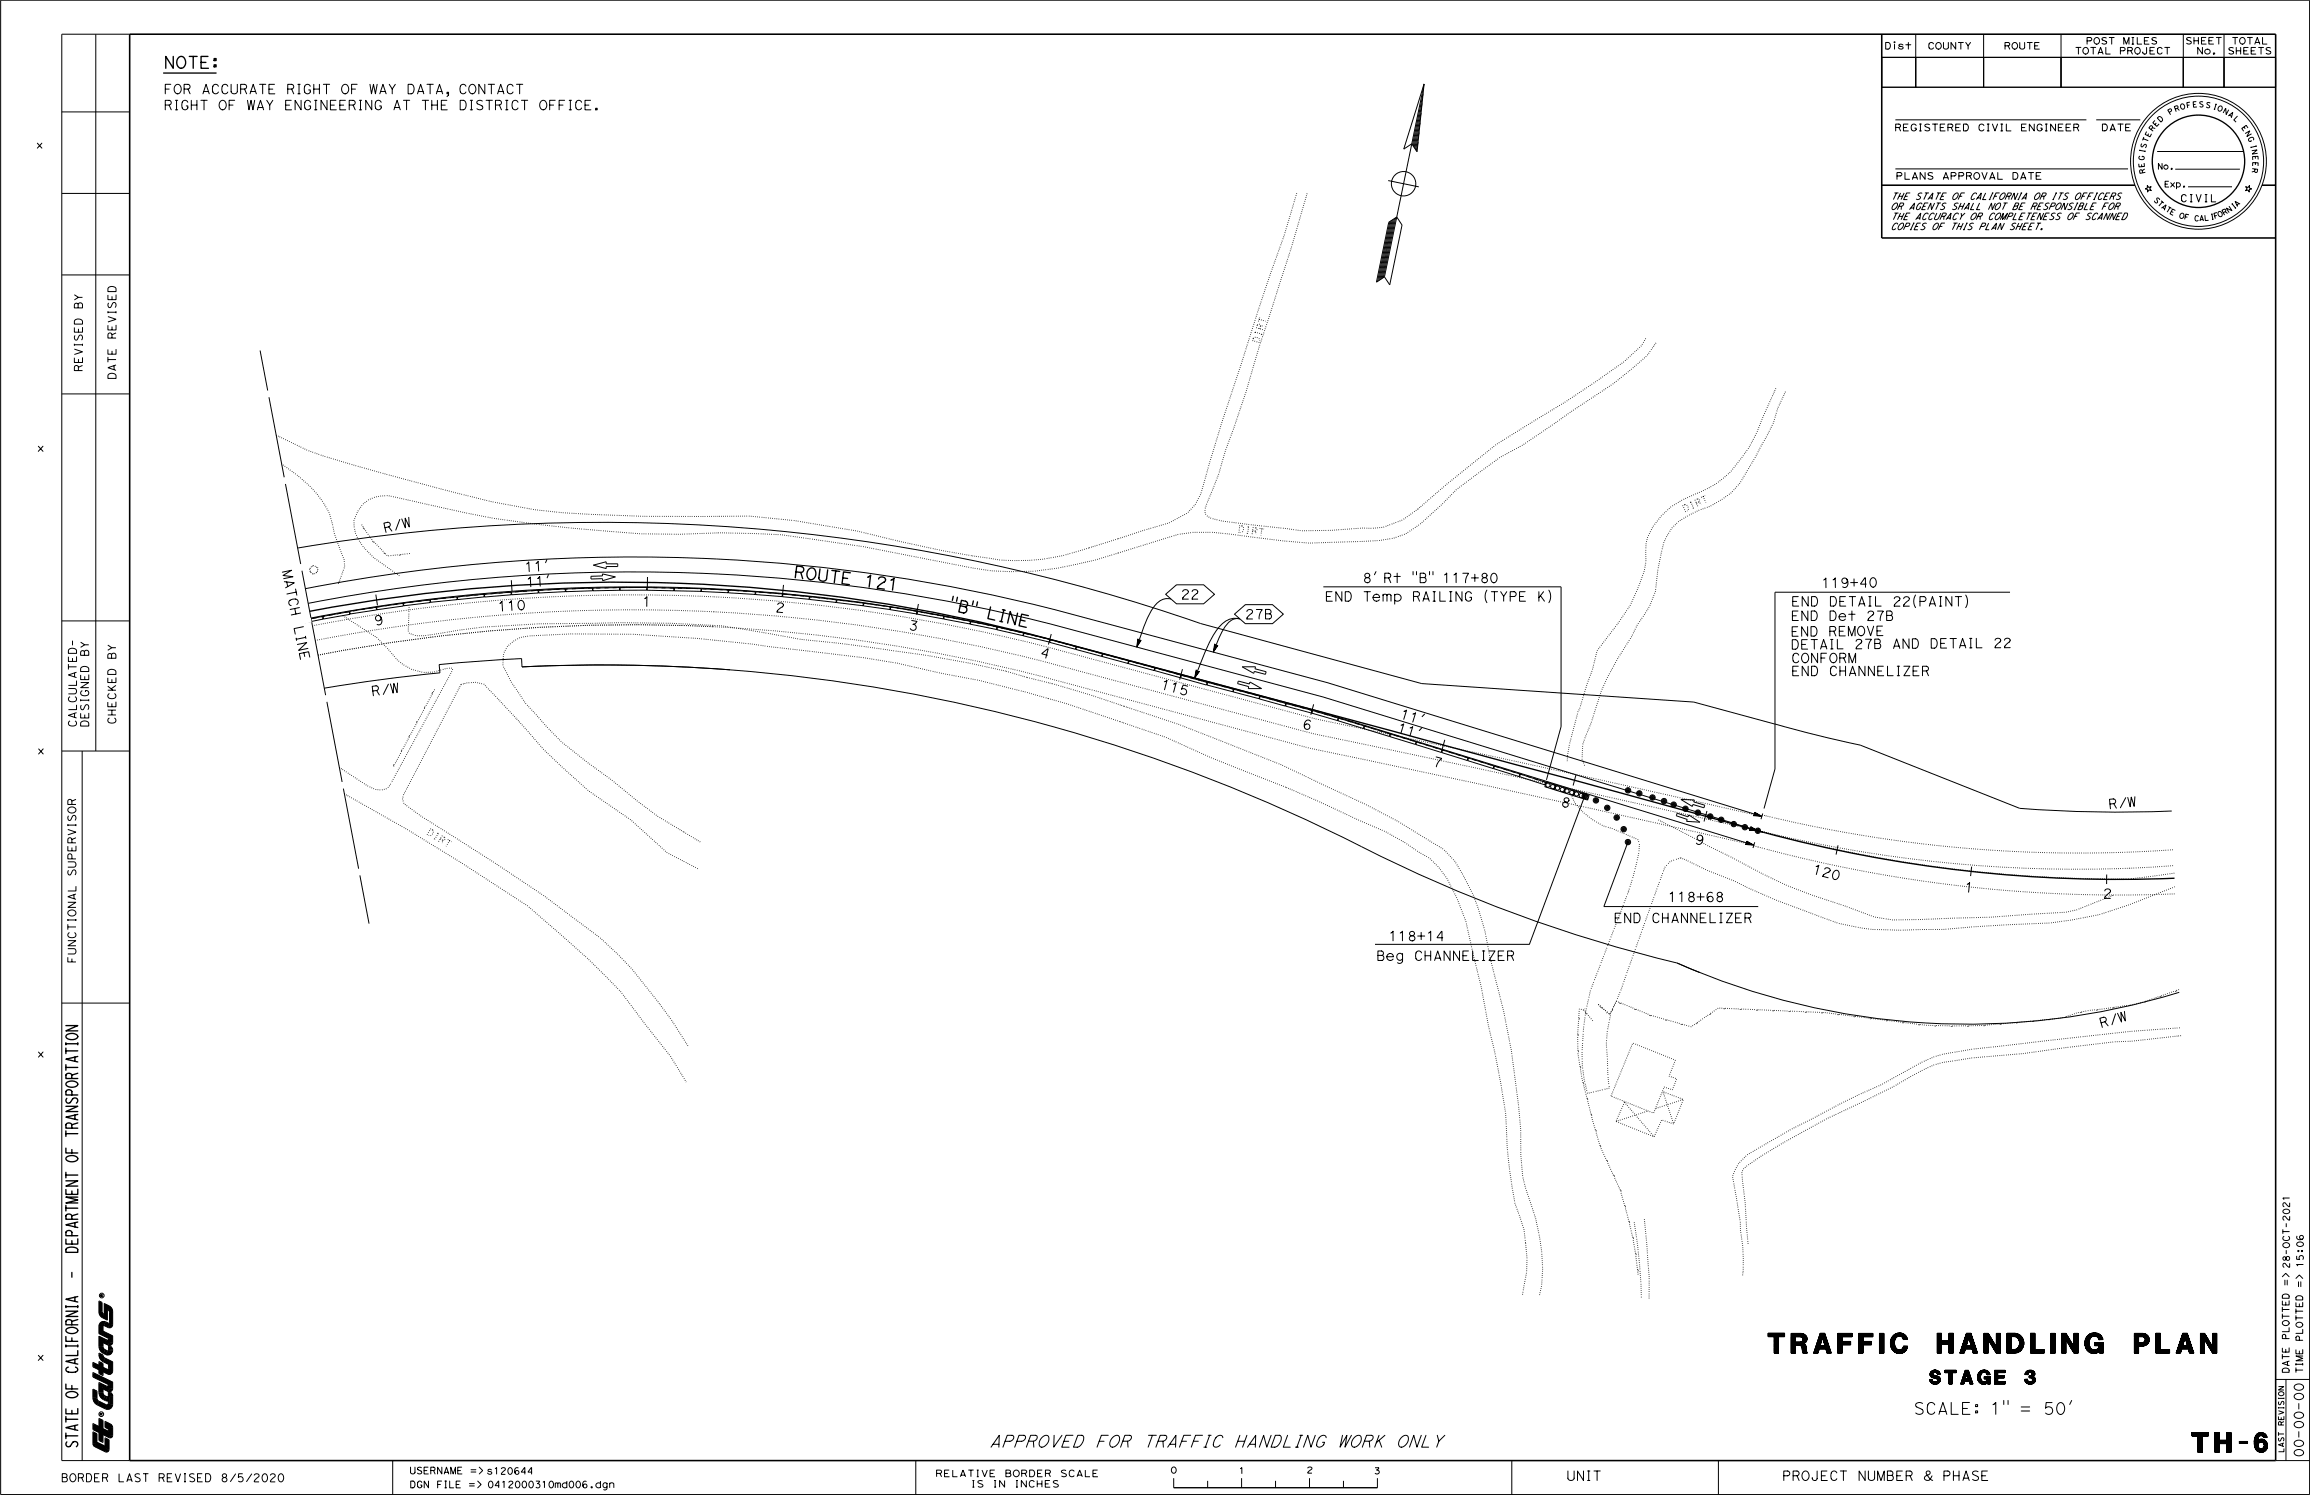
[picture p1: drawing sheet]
<svg xmlns="http://www.w3.org/2000/svg" width="432mm" height="279mm" viewBox="0 0 432 279" stroke-linecap="round" stroke-linejoin="round" font-family="sans-serif">
<defs><g id="words">
<text font-size="25.4" x="17.1" y="263.7">I</text>
<text font-size="11.9" x="67.2" y="172.6">\</text>
<text font-size="9.9" x="48.6" y="73.1">\</text>
<text font-size="8.5" x="17" y="271.7">It</text>
<g font-size="5.3">
<text x="330.4" y="253.1">TRAFFIC</text>
<text x="361.9" y="253.1">HANDLING</text>
<text x="398.8" y="253.1">PLAN</text>
<text x="409.6" y="271.5">TH-6</text>
</g>
<g font-size="4.3">
<text x="360.5" y="258.9">STAGE</text>
<text x="378.4" y="258.9">3</text>
</g>
<text font-size="4" x="18.5" y="265.8">•</text>
<g font-size="3.6">
<text x="185.2" y="270.7">APPROVED FOR</text>
<text x="214.5" y="270.7">TRAFFIC HANDLING WORK ONLY</text>
</g>
<g font-size="3.5">
<text x="12.1" y="196.6">;::</text>
<text x="382.3" y="264.5">50'</text>
</g>
<text font-size="3.2" x="426.5" y="240.5">&quot;&quot;</text>
<g font-size="3.1">
<text x="30.8" y="12.8">NOTE:</text>
<text x="357.9" y="264.5">SCALE:</text>
<text x="372.3" y="264.5">1&quot;</text>
</g>
<text font-size="3" x="426.7" y="228.3">2</text>
<text font-size="2.9" x="359.6" y="277">&amp; PHASE</text>
<g font-size="2.7">
<text x="30.7" y="17.7">FOR</text>
<text x="37.8" y="17.7">ACCURATE</text>
<text x="53.7" y="17.7">RIGHT</text>
<text x="63.8" y="17.7">OF</text>
<text x="69" y="17.7">WAY</text>
<text x="76.1" y="17.7">DATA,</text>
<text x="85.9" y="17.7">CONTACT</text>
<text x="30.7" y="20.6">RIGHT</text>
<text x="40.8" y="20.6">OF</text>
<text x="46.2" y="20.6">WAY</text>
<text x="53.3" y="20.6">ENGINEERING</text>
<text x="73.6" y="20.6">AT</text>
<text x="78.9" y="20.6">THE</text>
<text x="85.9" y="20.6">DISTRICT</text>
<text x="100.8" y="20.6">OFFICE.</text>
<text x="254.9" y="112.5">Temp</text>
<text x="255" y="109">8' Rt</text>
<text x="264" y="109">&quot;B&quot;</text>
<text x="264.1" y="112.5">RAILING</text>
<text x="269.9" y="109">117+80</text>
<text x="277.5" y="112.5">(TYPE</text>
<text x="335" y="113.4">END</text>
<text x="340.7" y="110">119+40</text>
<text x="342" y="113.4">DETAIL</text>
<text x="353.9" y="113.4">22(PAINT)</text>
<text x="334.9" y="116.1">END</text>
<text x="334.9" y="119">END</text>
<text x="341.9" y="119">REMOVE</text>
<text x="342" y="116.1">Det</text>
<text x="349.1" y="116.1">27B</text>
<text x="334.9" y="121.4">DETAIL</text>
<text x="335" y="124.1">CONFORM</text>
<text x="346.8" y="121.4">27B</text>
<text x="353.9" y="121.4">AND</text>
<text x="360.8" y="121.4">DETAIL</text>
<text x="372.8" y="121.4">22</text>
<text x="335" y="126.5">END</text>
<text x="342" y="126.5">CHANNELIZER</text>
<text x="394.2" y="151.2">R/W</text>
<text x="12.1" y="205">a..</text>
<text x="12.2" y="231.3">a..</text>
<text x="11.6" y="277.2">BORDER</text>
<text x="22.2" y="277.1">LAST</text>
<text x="29.7" y="277.1">REVISED</text>
<text x="41.5" y="277.1">8/5/2020</text>
<text x="292.9" y="277">UNIT</text>
<text x="333.3" y="277">PROJECT</text>
<text x="347.4" y="277">NUMBER</text>
</g>
<g font-size="2.6">
<text x="287.5" y="112.5">K)</text>
<text x="12.2" y="223.5">w</text>
<text x="12.2" y="232.8">w</text>
<text x="12.2" y="264.5">w</text>
</g>
<g font-size="2.5">
<text x="12.2" y="201.8">c:::</text>
<text x="12.2" y="211.1">c:::</text>
<text x="12.2" y="228.2">c:::</text>
<text x="12.2" y="247.9">c:::</text>
</g>
<g font-size="2.4">
<text x="352.4" y="9.3">Dist</text>
<text x="360.4" y="9.3">COUNTY</text>
<text x="374.7" y="9.3">ROUTE</text>
<text x="387.9" y="10.2">TOTAL PROJECT</text>
<text x="390" y="8.4">POST MILES</text>
<text x="354.3" y="24.6">REGISTERED</text>
<text x="369.8" y="24.6">CIVIL ENGINEER</text>
<text x="354.5" y="33.7">PLANS APPROVAL</text>
<text x="376.2" y="33.7">DATE</text>
<text x="429.4" y="234.6">..</text>
<text x="76.7" y="275.7">USERNAME =&gt;s120644</text>
<text x="76.7" y="278.3">DGN FILE=&gt; 0412000310md006 .dgn</text>
</g>
<g font-size="2.3">
<text x="12.7" y="122.4">Om</text>
<text x="20.1" y="123.2">m</text>
<text x="426.5" y="244.3">Ww</text>
<text x="426.5" y="248.1">Oo</text>
<text x="426.5" y="253.1">Ww</text>
<text x="175.1" y="276.2">R[LATIV[</text>
<text x="181.7" y="278.2">IS</text>
<text x="185.8" y="278.2">IN INC H~S</text>
<text x="188" y="276.2">BORD[ R SC AL[</text>
</g>
<g font-size="2.2">
<text x="20.1" y="60.4">&gt;</text>
<text x="13.8" y="66.5">&gt;</text>
<text x="12.7" y="156.4">&gt;</text>
</g>
<g font-size="2.1">
<text x="20.1" y="56.1">w</text>
<text x="13.9" y="62.2">w</text>
<text x="20.1" y="61.8">w</text>
<text x="13.9" y="67.9">w</text>
<text x="20.1" y="69.3">&lt;t</text>
<text x="20.1" y="66.3">w</text>
<text x="12.7" y="123.8">w</text>
<text x="12.7" y="127">&lt;tw</text>
<text x="20.1" y="127.7">w</text>
<text x="12.7" y="134.4">&lt;t w</text>
<text x="20.1" y="132.2">w</text>
<text x="12.7" y="168.2">&lt;t</text>
</g>
<g font-size="2">
<text x="13.9" y="56.4">&gt;-</text>
<text x="13.9" y="57.6">m</text>
<text x="13.5" y="121.6">' &gt;-</text>
<text x="20.1" y="121.8">&gt;-</text>
<text x="426.7" y="233.2">oo</text>
<text x="426.7" y="232">u</text>
<text x="429.1" y="246.9">&gt;-</text>
</g>
<g font-size="1.9">
<text x="353.6" y="39.3">OR ACENTS SHALL</text>
<text x="353.8" y="37.4">THE STATE OF CALIFORNIA OR ITS OFFICERS</text>
<text x="353.8" y="41.1">THE ACCURACY OR COMPLETENESS OF SCANNED</text>
<text x="371.7" y="39.3">NOT BE RESPONSIBLE FOR</text>
<text x="353.7" y="43">COPIES OF THIS PLAN SHEET.</text>
<text x="12.8" y="128.2">_jz</text>
<text x="20.1" y="130.7">u</text>
<text x="20.1" y="135.3">u</text>
<text x="12.7" y="169.7">z</text>
<text x="12.7" y="176.9">z</text>
</g>
<g font-size="1.8">
<text x="20.1" y="67.8">f-</text>
<text x="12.7" y="125.4">f-o</text>
<text x="12.7" y="131.4">u-</text>
<text x="12.7" y="135.9">uo</text>
<text x="12.1" y="200.3">I-</text>
<text x="12.1" y="212.7">I-</text>
<text x="12.1" y="220.5">I-</text>
<text x="12.1" y="226.6">I-</text>
<text x="429.3" y="232">w</text>
<text x="12.2" y="234.3">Cl</text>
<text x="426.5" y="245.5">f- f-</text>
<text x="12.1" y="266.1">I-</text>
<text x="12.1" y="269.2">I-</text>
</g>
<text font-size="1.7" x="218.9" y="275.6">0</text>
<g font-size="1.6">
<text x="20.1" y="63.3">Ct'.</text>
<text x="13.9" y="69.4">Ct'.</text>
<text x="7.1" y="84.6">X</text>
<text x="12.8" y="130">::J 0</text>
<text x="12.7" y="162.2">::J</text>
<text x="12.7" y="178.4">::J</text>
<text x="7.1" y="197.8">X</text>
<text x="12.2" y="215.8">LL.</text>
<text x="427.3" y="234.6">'</text>
<text x="427" y="240.5">II</text>
<text x="429.5" y="240.5">11</text>
<text x="12.2" y="250.9">LL.</text>
<text x="7.1" y="254.6">X</text>
<text x="12.2" y="259.9">LL.</text>
</g>
<g font-size="1.5">
<text x="15.1" y="132.7">l/l</text>
<text x="12.7" y="150.5">'Jc:</text>
<text x="12.7" y="157.7">'Jc:</text>
<text x="12.7" y="158.9">_u</text>
<text x="426.5" y="246.9">f-</text>
<text x="429.1" y="256.8">f-</text>
</g>
<g font-size="1.4">
<text x="6.9" y="27.8">X</text>
<text x="20.1" y="57.6">Ul</text>
<text x="13.9" y="63.7">Vl</text>
<text x="7.2" y="141.1">X</text>
<text x="12.7" y="153.5">Vl</text>
<text x="12.7" y="163.6">Vl</text>
<text x="426.5" y="243">Cle,</text>
<text x="426.5" y="250.3">a_</text>
<text x="429.1" y="250.3">a_</text>
</g>
<g font-size="1.3">
<text x="20.1" y="129.1">cL</text>
<text x="12.6" y="179.9">LL</text>
<text x="426.7" y="230.8">f-</text>
</g>
<g font-size="1.2">
<text x="426.7" y="225.7">N</text>
<text x="426.7" y="236.9">N</text>
</g>
<text font-size="1" x="18.6" y="242.5">@</text>
</g></defs>
<g fill="none" stroke="#000" stroke-width=".19">
<path d="M265.8 19.3l-1.6 8M266 17.5l-2 9.6M266.2 15.7l-7.4 36M266.2 15.7l-1.3 12.7-1-1.5-1.5 1zM259.5 33.7l5.7 1.2M265.1 26.6l-.4 1.6M265.3 24.7l-.7 3.2M265.5 22.9l-1 4.8M265.6 21.1l-1.3 6.4M259.6 41.5l1.5-.9 1 1.5-2.3 11.1-1-1.5-1.5 1zM259.8 41.4l-2.3 11.2M260 41.3l-2.3 11.2"/>
<path d="M260.2 41.1l-2.3 11.2M260.4 41l-2.3 11.2M260.7 40.8l-2.3 11.2M260.9 40.7l-2.3 11.2M50.3 74.2l2.8 15M53.4 90.4l2.8 15M72 98.6l.7-.1 .5 .7M72.7 98.5a.44 .44 0 0 0 .2-.6 .44 .44 0 0 0-.4-.3l-.7 .2 .4 1.7M74.7 97.1l-.7 2M76.4 96.7l.1 1.8-.8-1.7 .1 1.9-.7-1.7M55.4 116.2l4.9-1 .1 .5-4.9 1zM55.6 102.4a340.2 340.2 0 0 1 168.8 14.1l41.4 11.3 50.8 3.4 21.2 5.7 9.9 2.4 29.8 11.8a241.7 241.7 0 0 0 28.5 .5"/>
<path d="M56.4 106.7l4.5 23.2M57.1 110a320.1 320.1 0 0 1 140 3.9l51 13.7 81.2 25M57.6 112.8a317.4 317.4 0 0 1 138.8 3.8l50.9 13.7 81.3 25M60.4 115.2l4.9-.9 .1 .5-4.9 .9zM65.4 114.2l4.9-.7 .1 .5-4.9 .7zM70.3 111.1l.3 2M70.4 113.4l4.9-.6 .1 .5-4.9 .7zM71.1 115.2a.91 .91 0 0 1 .3 .9 .91 .91 0 0 1-.7 .7l-.2-.1M75.4 112.7l5-.6v.5l-4.9 .6zM80.4 112.1l5-.5 .1 .5-5 .5zM85.5 111.6l5-.5v.5l-4.9 .5zM90.6 111.1l4.9-.4 .1 .5-5 .4z"/>
<path d="M93.4 112.8l.4-.4 .1 1.8M95.2 112.7l.4-.4 .1 1.8M95.6 108.4l.1 2.1M95.6 110.7l5-.4v.5l-5 .4zM97 112.4a.6 .6 0 0 1 .8-.1 .6 .6 0 0 1 .2 .7 .62 .62 0 0 1-.2 .8 .62 .62 0 0 1-.7 0 1.18 1.18 0 0 1-.1-1.4zM98.4 105.4l.4-.3 .1 1.7M98.7 108.2l.4-.3 .1 1.7M100.2 105.3l.4-.3 .1 1.7M100.5 108.1l.4-.3 .1 1.7M100.7 110.3l5-.2v.5l-5 .2zM102.2 104.6l-.2 .6M102.5 107.4l-.2 .6"/>
<path d="M105.8 110.1l4.9-.2 .1 .5-5 .2zM110.5 107.7l2.1-.1v-.3l2.4 .5-2.4 .7v-.4l-2.1 .1zM110.8 109.9l5-.1v.5l-5 .1zM110.9 105.6l2.4-.6v.4h2.2v.5h-2.2v.4zM115.9 109.8h5v.5h-5zM120.5 111.9l.4-.3v1.7M121 109.8l5 .1v.5l-5-.1zM121 107.8v2.1M126.1 109.9l4.9 .1v.5l-5-.1zM131.1 110l5 .3v.5l-5-.3zM133.7 110a314.3 314.3 0 0 1 62 9.3l50.8 13.6 81.3 25M136.2 110.3l5 .3v.5l-5-.3z"/>
<path d="M141.3 110.6l5 .4-.1 .5-5-.4zM145.4 113a.49 .49 0 0 1 .7-.3 .49 .49 0 0 1 .1 .7l-.7 .5-.3 .5 1.1 .1M146.3 111l5 .5v.5l-5-.5zM146.5 109.3l-.2 2M151.4 111.5l4.9 .6v.5l-5-.6zM156.4 112.1l5 .6-.1 .5-4.9-.6zM161.5 112.7l4.9 .7-.1 .5-4.9-.7zM166.5 113.4l4.9 .8-.1 .5-4.9-.8zM170.4 116l1 .1-.3 .4-.4 .2a.58 .58 0 0 1 .5 .9 .58 .58 0 0 1-1-.1M171.5 114.3l4.9 .9-.1 .5-4.9-.9zM171.7 112.9l-.4 2M176.5 115.2l4.9 .9-.1 .5-4.9-.9z"/>
<path d="M181.5 116.2l4.9 .9-.1 .5-4.9-.9zM186.5 117.2l4.8 1.1-.1 .5-4.9-1.1zM191.4 118.3l4.9 1.2-.2 .5-4.8-1.2zM196.3 119.6l4.9 1.3-.2 .4-4.8-1.3zM196.5 118.5l-.5 2M212.7 119.4l-.1 1.2 .6-.9h-.1l.2-.1-.8 1.3zM212.8 119.6v.4l.1-.3h.2l-.4 .6zM217.9 111.1l2-1.8h5.1l2 1.8-2 1.7h-5.1zM218.9 112a2.79 2.79 0 0 0-3 1.1 28.4 28.4 0 0 0-3.4 7.8M221.1 110.6a.49 .49 0 0 1 .6-.4 .49 .49 0 0 1 .3 .7l-.7 .6-.2 .5h1M222.8 110.6a.49 .49 0 0 1 .7-.4 .49 .49 0 0 1 .2 .7l-.6 .6-.3 .5h1.1M230.8 114.8l2-1.8h5.1l2 1.8-2 1.8h-5.1z"/>
<path d="M233.1 114.3a.49 .49 0 0 1 .6-.4 .49 .49 0 0 1 .3 .7l-.7 .6-.2 .5h1M234.8 113.9h1.1a2.77 2.77 0 0 0-.5 1.8M236.6 113.9h.6a.44 .44 0 0 1 .4 .3 .44 .44 0 0 1-.2 .5 .5 .5 0 0 1 .3 .5 .5 .5 0 0 1-.4 .5h-.7zM236.6 114.7h.8M247.4 109.7h44.4v26.1l-2.7 10M247.9 111.5h.8M249 110.6h-1.1v1.8h1.1M250.8 110.6v1.8l-1.1-1.8v1.8M251.5 110.6h.6a1 1 0 0 1-.1 1.8h-.5zM375.7 110.7h-43.9v33l-2.1 7.4M61.1 131.2l2.9 14.9M69.7 129.1l.7-.1 .5 .9"/>
<path d="M70.4 129a.44 .44 0 0 0 .3-.4 .44 .44 0 0 0-.4-.4l-.7 .1 .2 1.7M72.6 127.9l-.9 1.9M74.3 127.6l-.1 1.8-.6-1.7-.1 1.8-.5-1.7M97.6 124.6a314.3 314.3 0 0 1 38.9 .6M97.6 124.6a313.6 313.6 0 0 1 38.9 .6M97.6 124.6l-.1-1.5-7.7 .4-7.7 .7 .1 1.5-10.1 1.2-11.5 1.7M136.5 125.2a315.7 315.7 0 0 1 122.7 35.4 269.9 269.9 0 0 0 54.3 19.4M195.8 122.5l-1-.3 1-1 .1 .1-.4 1.7M201.2 120.9l4.9 1.3-.2 .5-4.8-1.3zM206.1 122.2l4.9 1.3-.2 .5-4.8-1.3zM211 123.5l4.9 1.3-.2 .5-4.8-1.3zM215.9 124.8l4.9 1.4-.2 .5-4.8-1.4z"/>
<path d="M217.6 127.4l.5-.2-.4 1.7M219.3 127.9l.5-.3-.4 1.8M220.8 126.2l4.8 1.3-.1 .5-4.8-1.3zM221 125.1l-.5 1.9M222 128.2l-.8-.2-.3 .8a.6 .6 0 0 1 .8 .2 .6 .6 0 0 1-.2 .8 .6 .6 0 0 1-.8-.3M223.6 125.2l-.2 1.2 .8-.9-.9 1.2zM223.7 125.4v.4l.1-.3h.2l-.4 .6zM224.1 125.5h-.1M225.7 127.5l4.9 1.3-.2 .5-4.8-1.3zM226.8 121.9l1-2.6a7.6 7.6 0 0 1 2.6-3.5l.6-.2 .8 .1a3.5 3.5 0 0 0-3.6 1.1 22.7 22.7 0 0 0-4 7.7l-.9 2.2M227.1 120.4l-.2 1.1 .7-.9h-.1h.2l-.9 1.3zM227.2 120.5v.4l.1-.2 .2-.1-.4 .6z"/>
<path d="M230.6 128.8l4.9 1.3-.2 .5-4.8-1.3zM231.5 127.3l2.1 .5 .1-.3 2.1 1.2h-2.5l.1-.4-2.1-.5zM232.2 124.6h2.5l-.1 .4 2.1 .5-.2 .5-2-.5-.1 .3zM235.6 130.1l4.8 1.4-.2 .5-4.8-1.4zM240.4 131.5l4.9 1.3-.2 .5-4.8-1.3zM245 134.8a.7 .7 0 0 0-.9-.1 .7 .7 0 0 0-.3 .8l.1 .5M245.4 132.8l4.7 1.4-.1 .5-4.8-1.4zM245.6 131.6l-.6 2M250.2 134.2l4.8 1.5-.1 .5-4.8-1.5zM255.1 135.7l4.8 1.5-.2 .4-4.8-1.4zM259.9 137.2l4.8 1.4-.1 .5-4.8-1.4zM261.9 135.5l.5-.2-.5 1.7"/>
<path d="M262.4 132.9l.5-.2-.5 1.7M263.6 136l.5-.2-.6 1.7M264.1 133.5l.5-.2-.5 1.7M264.8 138.7l4.8 1.4-.2 .5-4.8-1.5zM265.8 136.1l-.5 .4M266.3 133.5l-.5 .4M270.1 138.3l-.6 1.9M64.2 147.4l2.8 14.9M268.5 141.5l1 .2a2.73 2.73 0 0 0-1 1.6M269.6 140.2l4.8 1.4-.1 .5-4.8-1.5zM274.5 141.7l4.8 1.4-.2 .5-4.8-1.4zM279.3 143.2l4.8 1.4-.1 .5-4.8-1.4z"/>
<path d="M284.2 144.7l4.7 1.5-.1 .5-4.8-1.5zM289.1 146.1l1.7 .6-.2 .9-1.8-.6zM290.8 146.7l1.8 .6-.3 .8-1.7-.5zM292.6 147.3l1.8 .5-.3 .9-1.8-.6zM294.4 147.8l2.6 .8-.2 .9-2.7-.8zM294.6 144.8l-.5 2M296.3 148.8h.1M296.2 148.8l-10.3 27.7h-28.9M298.4 149.6h.1M300.5 151h.1M302.2 152.8h.1M303.5 155h.1"/>
<path d="M304.3 157.4h.1M304.3 157.4l-4.5 12h28.9M304.3 147.7h.1M306.5 148.3h.1M308.9 149.1h.1M311.1 149.7h.1M312.9 150.4h.1M313.5 152l2 .7 .2-.4 2.1 1.4-2.5-.2 .1-.4-2.1-.6zM314.2 149.4l2.5 .1-.1 .4 2.1 .6-.2 .5-2.1-.6-.1 .3zM315.1 151.2h.1M317.4 151.9h.1M318.2 156.4a.91 .91 0 0 1 0 1 .91 .91 0 0 1-.9 .4l-.2-.2"/>
<path d="M319.1 151.6l-.6 1.9M319.7 152.6h.1M321.8 153.2h.1M324.1 154h.1M326.2 154.6h.1M326.5 157.2l1.3 .7-1.5-.1h1.2l-1-.5 .7 .4h-.7l.3-.1-.2-.1-.3 .3 .3-.2zM327.3 154.5l1.3 .8-1.5-.2 1.2 .1-1-.6 .6 .5-.7-.1h.4l-.3-.2-.2 .3 .2-.2zM328 151.8l1.3 .8-1.5-.2 1.2 .1-1-.6 .7 .5-.7-.1h.3l-.2-.2-.3 .3 .3-.2zM328 157.4l-.3 1.1M328.6 155.3h.1M328.8 154.7l-.4 1.1M329.5 152l-.3 1.1"/>
<path d="M343.6 158l-.4 1.7M301.9 171.6h.8M303 170.7h-1.1v1.7h1.1M304.8 170.7v1.7l-1.1-1.7v1.7M305.5 170.7h.5a1 1 0 0 1 0 1.7h-.5zM310.1 171a.6 .6 0 0 0-.8-.3 .6 .6 0 0 0-.3 .8 .67 .67 0 0 0 .1 .8 .67 .67 0 0 0 .8 0l.2-.2M310.8 171.6h1M310.8 170.7v1.7M311.8 170.7v1.7M312.2 167.1l.4-.4v1.8M312.5 172.4l.6-1.7 .6 1.7M312.7 172h.9"/>
<path d="M313.5 180a134.5 134.5 0 0 0 93.9 5.5M313.5 180l4.2 1.8M314 167.1l.4-.4v1.8M315.4 170.7v1.7l-1.1-1.7v1.7M317.2 170.7v1.7l-1.1-1.7v1.7M317.2 167.6h1.3M317.8 171.6h.8M317.9 166.9v1.4M318.9 170.7h-1.1v1.7h1.1M319.6 170.7v1.7h1.1M320.1 166.9a.7 .7 0 0 0-.9 .1 .7 .7 0 0 0-.1 .9l.2 .4M321.5 170.7h.4"/>
<path d="M321.5 172.4h.4M321.7 170.7v1.7M322.7 170.7h1.1l-1.1 1.7h1.1M324.4 171.6h.8M325.5 170.7h-1.1v1.7h1.1M326.2 171.6h.7l.4 .8M326.9 171.6a.44 .44 0 0 0 .4-.5 .44 .44 0 0 0-.4-.4h-.7v1.7M339.5 161.9l.5-.2-.5 1.7M341.1 162.4a.49 .49 0 0 1 .7-.2 .49 .49 0 0 1 .1 .8l-.8 .4-.4 .4 1 .2M342.9 162.8a.56 .56 0 0 1 .7 0 .56 .56 0 0 1 .2 .7 .69 .69 0 0 1-.3 .7 .69 .69 0 0 1-.8 0 1.18 1.18 0 0 1 .2-1.4zM367.7 165.3l.5-.3-.2 1.7M368.6 162l-.2 1.7"/>
<path d="M393.4 166.5a.49 .49 0 0 1 .7-.4 .49 .49 0 0 1 .2 .7l-.6 .6-.3 .5h1.1M393.8 163.4v1.8M296.2 188.5h.1M300.3 189.3h.1M392.7 191.2l.7-.2 .7 .7M393.4 191a.44 .44 0 0 0 .3-.6 .44 .44 0 0 0-.5-.3l-.7 .2 .5 1.7M395.4 189.5l-.6 2M397.1 189l.2 1.8-.8-1.6 .1 1.8-.8-1.6M429 258.9a.95 .95 0 0 1 1.6 .5 .97 .97 0 0 1-.9 .4 .97 .97 0 0 1-.9-.6zM377.8 262.9h1.6M377.8 263.7h1.6M429 271.1a.95 .95 0 0 1 1.6 .5 .97 .97 0 0 1-.9 .5 .97 .97 0 0 1-.9-.7z"/>
<path d="M429 269.4a.95 .95 0 0 1 1.6 .5 .97 .97 0 0 1-.9 .4 .97 .97 0 0 1-.9-.6zM429 265.9a.95 .95 0 0 1 1.6 .5 .97 .97 0 0 1-.9 .4 .97 .97 0 0 1-.9-.6zM429 264.1a.95 .95 0 0 1 1.6 .5 .97 .97 0 0 1-.9 .5 .97 .97 0 0 1-.9-.7zM429 260.6a.95 .95 0 0 1 1.6 .5 .97 .97 0 0 1-.9 .5 .97 .97 0 0 1-.9-.7zM429.7 262.3v1M429.7 267.6v1"/>
<circle cx="262.4" cy="34.3" r="2.28"/>
<circle cx="70.7" cy="115.5" r=".51"/>
<circle cx="244.3" cy="135.8" r=".51"/>
<circle cx="289.4" cy="146.7" r=".4"/>
<circle cx="290.2" cy="147" r=".4"/>
<circle cx="291.1" cy="147.3" r=".4"/>
<circle cx="292" cy="147.6" r=".4"/>
<circle cx="292.6" cy="150.3" r=".5"/>
<circle cx="292.8" cy="149.5" r=".44"/>
<circle cx="292.9" cy="147.8" r=".4"/>
<circle cx="293.8" cy="148.1" r=".4"/>
<circle cx="294.7" cy="148.4" r=".4"/>
<circle cx="295.6" cy="148.7" r=".4"/>
<circle cx="296.2" cy="148.8" r=".12"/>
<circle cx="296.2" cy="148.8" r=".25"/>
<circle cx="296.2" cy="148.8" r=".38"/>
<circle cx="296.2" cy="148.8" r=".5"/>
<circle cx="296.5" cy="148.9" r=".4"/>
<circle cx="298.3" cy="149.6" r=".25"/>
<circle cx="298.3" cy="149.6" r=".12"/>
<circle cx="298.3" cy="149.6" r=".38"/>
<circle cx="298.3" cy="149.6" r=".5"/>
<circle cx="300.4" cy="151" r=".12"/>
<circle cx="300.4" cy="151" r=".38"/>
<circle cx="300.4" cy="151" r=".25"/>
<circle cx="300.4" cy="151" r=".5"/>
<circle cx="302.2" cy="152.8" r=".12"/>
<circle cx="302.2" cy="152.8" r=".25"/>
<circle cx="302.2" cy="152.8" r=".38"/>
<circle cx="302.2" cy="152.8" r=".5"/>
<circle cx="303.5" cy="155" r=".25"/>
<circle cx="303.5" cy="155" r=".12"/>
<circle cx="303.5" cy="155" r=".38"/>
<circle cx="303.5" cy="155" r=".5"/>
<circle cx="304.3" cy="157.4" r=".12"/>
<circle cx="304.3" cy="157.4" r=".25"/>
<circle cx="304.3" cy="157.4" r=".38"/>
<circle cx="304.3" cy="157.4" r=".5"/>
<circle cx="304.3" cy="147.7" r=".12"/>
<circle cx="304.3" cy="147.7" r=".25"/>
<circle cx="304.3" cy="147.7" r=".38"/>
<circle cx="304.3" cy="147.7" r=".5"/>
<circle cx="306.4" cy="148.3" r=".25"/>
<circle cx="306.4" cy="148.3" r=".12"/>
<circle cx="306.4" cy="148.3" r=".38"/>
<circle cx="306.4" cy="148.3" r=".5"/>
<circle cx="308.9" cy="149" r=".12"/>
<circle cx="308.9" cy="149" r=".38"/>
<circle cx="308.9" cy="149" r=".25"/>
<circle cx="308.9" cy="149" r=".5"/>
<circle cx="311.1" cy="149.7" r=".12"/>
<circle cx="311.1" cy="149.7" r=".38"/>
<circle cx="311.1" cy="149.7" r=".25"/>
<circle cx="311.1" cy="149.7" r=".5"/>
<circle cx="312.9" cy="150.4" r=".25"/>
<circle cx="312.9" cy="150.4" r=".12"/>
<circle cx="312.9" cy="150.4" r=".38"/>
<circle cx="312.9" cy="150.4" r=".5"/>
<circle cx="315.1" cy="151.2" r=".12"/>
<circle cx="315.1" cy="151.2" r=".25"/>
<circle cx="315.1" cy="151.2" r=".5"/>
<circle cx="315.1" cy="151.2" r=".38"/>
<circle cx="317.4" cy="151.9" r=".25"/>
<circle cx="317.4" cy="151.9" r=".12"/>
<circle cx="317.4" cy="151.9" r=".38"/>
<circle cx="317.4" cy="151.9" r=".5"/>
<circle cx="317.8" cy="156.6" r=".51"/>
<circle cx="319.7" cy="152.6" r=".12"/>
<circle cx="319.7" cy="152.6" r=".25"/>
<circle cx="319.7" cy="152.6" r=".5"/>
<circle cx="319.7" cy="152.6" r=".38"/>
<circle cx="321.7" cy="153.2" r=".12"/>
<circle cx="321.7" cy="153.2" r=".38"/>
<circle cx="321.7" cy="153.2" r=".25"/>
<circle cx="321.7" cy="153.2" r=".5"/>
<circle cx="324.1" cy="154" r=".25"/>
<circle cx="324.1" cy="154" r=".12"/>
<circle cx="324.1" cy="154" r=".38"/>
<circle cx="324.1" cy="154" r=".5"/>
<circle cx="326.2" cy="154.6" r=".25"/>
<circle cx="326.2" cy="154.6" r=".12"/>
<circle cx="326.2" cy="154.6" r=".38"/>
<circle cx="326.2" cy="154.6" r=".5"/>
<circle cx="328.6" cy="155.3" r=".12"/>
<circle cx="328.6" cy="155.3" r=".25"/>
<circle cx="328.6" cy="155.3" r=".5"/>
<circle cx="328.6" cy="155.3" r=".38"/>
<circle cx="316.2" cy="168" r=".5"/>
<circle cx="316.2" cy="167.2" r=".44"/>
<circle cx="319.7" cy="168" r=".51"/>
<circle cx="321.5" cy="168" r=".5"/>
<circle cx="321.5" cy="167.2" r=".44"/>
</g>
<g fill="none" stroke="#000" stroke-width=".19" stroke-dasharray=".1 .3 .1 .3 .1 .3 .1 .3" stroke-linecap="butt">
<path d="M241.6 38.9l.2-.9M241.9 37.8l.3-1M242.2 36.6l.2-.5M243.5 39.1l-.3 1M243.8 38l-.3 1M244.1 36.8l-.2 1M244.3 36.2l-.1 .4M234.7 59.5l.3-1M235.1 58.4l.3-1M235.3 59.7l1.2 .3M235.5 57.2l.3-.9M235.8 56.1l.4-1"/>
<path d="M236.2 54.9l.3-.9M236.6 53.8l.3-1M237 52.6l.3-.9M237 59.9l-.3 .9M237.4 51.5l.3-1M237.4 58.7l-.3 1M237.8 57.6l-.4 .9M237.8 50.4l.3-1M238.1 56.4l-.3 1M238.2 49.2l.3-.9M238.5 55.3l-.3 .9M238.6 48.1l.3-1"/>
<path d="M238.9 54.1l-.4 1M239 47l.3-1M239.2 53l-.3 .9M239.4 45.8l.3-.9M239.6 51.8l-.3 1M239.8 44.7l.3-1M240 50.7l-.4 1M240.2 43.6l.3-1M240.3 49.5l-.3 1M240.5 42.4l.3-1M240.7 48.4l-.3 1M240.9 41.2l.3-.9"/>
<path d="M241.1 47.2l-.3 1M241.2 40.1l.3-1M241.4 46.1l-.3 1M241.8 44.9l-.3 1M242.1 43.8l-.3 1M242.5 42.6l-.3 1M242.8 41.5l-.3 .9M243.1 40.3l-.3 1M228.4 79l.3-1M228.7 77.9l.4-1M229.1 76.7l.4-.9M229.5 75.6l.3-1"/>
<path d="M229.9 74.4l.3-.9M230.3 73.3l.3-1M230.6 72.1l.4-.9M230.8 79.4l-.3 1M231 71l.4-1M231.2 78.3l-.3 .9M231.4 69.9l.3-1M231.6 77.1l-.3 1M231.8 68.7l.3-1M232 76l-.3 .9M232.2 67.6l.3-1M232.4 74.8l-.3 1"/>
<path d="M232.5 66.4l.3-1M232.8 73.7l-.4 1M232.9 65.3l.3-1M233.1 72.5l-.3 1M233.3 64.1l.3-1M233.4 71.4l-.2 1M233.6 63l.3-1M233.8 70.2l-.3 1M234 61.8l.3-1M234.1 69.1l-.3 1M234.3 63.3a.7 .7 0 0 1 1.2 .3M234.3 63.3l-.2 .4 1.2 .3 .2-.4"/>
<path d="M234.3 60.7l.4-1M234.5 67.9l-.3 1M234.6 62.2l.1-.3M234.6 62.1l1.2 .3M234.8 66.8l-.3 .9M235.1 65.6l-.2 1M235.2 60.1l.3-.8M235.5 61.4l.1-.5h.7M235.5 64.4l-.3 1M235.6 60.9l-.2-.3-.4 .2M235.8 62.6l.1-.3M235.9 63.3l-.4 1"/>
<path d="M236.1 61.6l-1.2-.3 .1-.5M236.3 62.2l-.4 .9M236.6 61l-.3 1M284.6 80l.9-.6M285.7 79.3l.8-.5M286.7 78.7l.8-.5M287.7 78.1l.9-.5M288.7 77.5l.9-.6M289.8 76.8l.8-.5M290.2 79.4l-.8 .6M290.8 76.2l.9-.5M291.2 78.7l-.8 .6"/>
<path d="M291.8 75.6l.9-.5M292.2 78l-.8 .6M292.9 74.9l.8-.5M293.2 77.3l-.9 .6M293.9 74.3l.8-.6M294.2 76.6l-.9 .6M294.9 73.6l.8-.6M295.2 75.9l-.9 .6M295.9 72.9l.8-.5M296.2 75.3l-.9 .5M296.9 72.3l.8-.6M297.2 74.6l-.9 .6"/>
<path d="M297.9 71.6l.8-.6M298.2 74l-.9 .5M298.9 70.9l.8-.6M299.2 73.3l-.9 .6M299.9 70.2l.8-.6M300.2 72.6l-.9 .6M300.8 69.5l.9-.6M301.2 71.9l-.8 .6M301.8 68.8l.9-.6M302.2 71.2l-.8 .6M302.8 68.1l.8-.6M303.1 70.5l-.8 .6"/>
<path d="M303.8 67.4l.7-.7M304 69.7l-.7 .7M304.7 66.6l.7-.7M305 69l-.8 .6M305.6 65.8l.7-.7M305.9 68.2l-.8 .6M306.4 65l.7-.8M306.8 67.4l-.8 .7M307.2 64l.5-.8M307.7 66.6l-.7 .7M308.5 65.6l-.6 .9M309.1 64.7l-.5 .8"/>
<path d="M309.5 64.1l-.2 .4M328.8 79.9l-.4 .9M329.2 78.7l-.3 1M329.7 77.6l-.4 1M330.2 76.5l-.4 .9M330.7 75.4l-.4 .9M331.2 74.3l-.4 .9M331.3 79.4l-.5 1M331.7 73.2l-.4 1M331.7 78.3l-.3 1M332 72.6l-.3 .4M332 77.2l-.2 .9"/>
<path d="M332.4 76l-.3 1M332.9 74.9l-.4 1M333.4 73.8l-.4 1M333.7 73.2l-.2 .5M51.6 81.3l.5 .2M52.3 81.6l.9 .5M53.3 87.2l-.7-.5M53.3 82.2l1 .4M54.3 87.9l-.8-.6M54.4 82.7l.9 .4M55.3 88.6l-.9-.6M55.5 83.2l.9 .5"/>
<path d="M56.2 89.4l-.8-.7M56.6 83.7l.9 .5M57.1 90.2l-.8-.7M57.7 84.2l.9 .4M58 91l-.7-.7M58.8 91.8l-.7-.7M58.8 84.6l1 .4M59.6 92.8l-.6-.8M60 85l.9 .4M60.3 93.7l-.6-.8M60.9 94.8l-.5-.9M61.1 85.4l1 .3"/>
<path d="M61.5 95.8l-.5-.9M61.9 97l-.3-1M62.2 98.1l-.3-.9M62.3 85.8l.9 .3M62.4 99.3l-.2-1M63.4 86.1l1 .3M64.6 86.5l.9 .2M65.7 86.8l1 .3M66.2 97.3l.3-.9M66.2 98.5v-1M66.5 99.7l-.2-1M66.6 96.2l.4-.9"/>
<path d="M66.9 87.1l1 .3M67.2 95.2l.5-.9M67.6 98.1l.3 .5M67.8 98.7h.4M67.9 94.2l.8-.6M68 98.9l.1-.4M68 87.5l1 .2M68.1 98.8l1.6 2.3M68.8 93.5l1-.5M69.2 87.8l1 .3M69.9 93l1-.2M70.4 88.1l.9 .3"/>
<path d="M71.1 92.7l1-.1M71.5 88.4l1 .3M72.3 92.6l1 .2M72.7 88.8l1 .2M73.5 92.8l1 .2M73.9 89.1l.9 .2M74.7 93.1l1 .2M75 89.4l1 .3M75.8 93.4l1 .2M76.2 89.7l1 .3M77 93.6l1 .2M77.4 90l.9 .3"/>
<path d="M78.2 93.9l1 .2M78.5 90.3l1 .3M79.4 94.1l1 .3M79.7 90.6l1 .3M80.5 94.4l1 .2M80.8 91l1 .2M81.7 94.7l1 .2M82 91.3l1 .2M82.9 94.9l1 .3M83.2 91.6l1 .2M84.1 95.2l1 .2M84.3 91.9l1 .2"/>
<path d="M85.3 95.5l1 .2M85.5 92.2l1 .2M86.4 95.7l1 .2M86.7 92.5l1 .2M87.6 96l1 .2M87.9 92.8l.9 .2M88.8 96.2l1 .2M89 93l1 .3M90 96.4l1 .2M90.2 93.3l1 .3M91.2 96.7l1 .1M91.4 93.6l1 .2"/>
<path d="M92.4 96.9l1 .1M92.5 93.9l1 .2M93.5 97l1.1 .2M93.7 94.1l1 .2M94.7 97.2l1 .2M94.9 94.3l1 .2M95.9 97.4l1 .1M96.1 94.5l1 .2M97.1 97.5l1 .2M97.3 94.8l1 .2M98.3 97.7l1 .1M98.5 95l1 .2"/>
<path d="M99.5 97.9l1 .1M99.7 95.2l1 .1M100.7 98l1 .1M100.9 95.4l1 .1M101.9 98.2l1 .1M102 95.5l1.1 .1M103.1 98.3l1 .1M103.2 95.6l1.1 .1M104.3 98.4l1 .1M104.4 95.7l1.1 .1M105.5 98.6l1 .1M105.6 95.9h1.1"/>
<path d="M106.7 98.7l1 .1M106.9 95.9l1 .1M107.9 98.8l1 .1M108.1 96l1 .1M109.1 98.9l1 .1M109.3 96.1h1M110.3 99l1 .1M110.5 96.1l1 .1M111.5 99.1l1 .1M111.7 96.2h1M112.7 99.2l1 .1M112.9 96.2l1 .1"/>
<path d="M113.9 99.3l1 .1M114.1 96.3h1M115.1 99.4l1 .1M115.3 96.3h1M116.3 99.5l1 .1M116.5 96.4h1M117.5 99.6l1 .1M117.7 96.4h1M118.7 99.7l1 .1M118.9 96.4l1 .1M119.9 99.8h1M120.1 96.5h1"/>
<path d="M121.1 99.8h1.1M121.3 96.5h1M122.3 99.8h1.1M122.5 96.5h1M123.5 99.8h1.1M123.7 96.5h1M124.8 99.8h1M124.9 96.5h1M126 99.8l1 .1M126.1 96.5h1.1M127.2 99.8h1M127.3 96.5h1.1"/>
<path d="M128.4 99.8h1M128.5 96.5h1.1M129.6 99.8l1-.1M129.8 96.5h1M130.8 99.7h1M131 96.5h1M132 99.7l1-.1M132.2 96.5h1M133.2 99.6h1M133.4 96.5h1M134.3 99.6h.5M134.5 96.5h.5"/>
<path d="M135 99.6h1M135.1 96.5h1.1M136.2 99.6h1M136.4 96.5h1M137.4 99.6l1 .1M137.6 96.5h1M138.6 99.7h1M138.8 96.5h1M139.8 99.7h1M140 96.5h1M141 99.7l1 .1M141.2 96.6l1 .1"/>
<path d="M142.2 99.8h1M142.4 96.7l1 .1M143.4 99.8l1 .1M143.6 96.8l1 .1M144.6 99.9h1M144.8 96.9l1 .1M145.8 99.9l1 .2M146 97l1 .1M147.2 97.2l1 .1M148.4 97.3l1 .1M149.6 97.5l1 .1M150.8 97.7l1 .1"/>
<path d="M151.9 97.9l1 .1M153.1 98.1l1 .1M154.3 98.3l1 .1M155.5 98.5l1 .1M156.7 98.7l1 .1M157.9 98.9l1 .1M159.1 99.1l1 .1M160.3 99.3l1 .2M161.4 99.5l1 .3M162.6 99.8l1 .3M212 99.7l1-.3M213.2 99.3l.9-.3"/>
<path d="M214.3 99l1-.3M215.5 98.6l1-.3M216.6 98.3l1-.3M217.8 97.9l.9-.3M218.9 97.5l.9-.5M220 96.9l.9-.4M220.2 99.9l-.9 .3M221 96.4l.9-.5M221.4 99.7l-1 .1M222.1 95.8l.7-.8M222.6 99.6l-1 .1M222.9 94.9l.6-.8"/>
<path d="M223.6 93.9l.5-.9M223.8 99.5h-1M224.2 92.9l.4-1M224.6 91.7l.3-.9M225 90.6l.2-1M225 99.5h-1M225.2 95.3l.1 .7 .2 .2M225.3 89.4l.3-1M225.6 94.2l-.4 .9M225.6 88.3l.3-1M225.6 96.4l.9 .5M225.9 87.1l.3-1"/>
<path d="M226 93.1l-.4 .9M226.2 99.5h-1M226.3 85.9l.3-.9M226.5 91.9l-.4 1M226.6 84.8l.3-1M226.7 96.9l1 .3M226.9 90.8l-.3 1M227 83.6l.3-.9M227.3 82.5l.3-1M227.4 89.7l-.4 .9M227.4 99.6l-1-.1M227.7 81.3l.3-.9"/>
<path d="M227.8 88.6l-.4 .9M227.9 97.2l.9 .2M228 80.2l.3-1M228.1 87.4l-.2 1M228.5 86.3l-.3 .9M228.6 99.7l-1-.1M228.8 85.1l-.3 1M229 97.5l1 .1M229.2 83.9l-.3 1M229.6 82.8l-.4 1M229.8 99.8l-1-.1M230 81.7l-.4 .9"/>
<path d="M230.2 97.6l1 .1M230.4 80.5l-.3 1M231 100l-1-.2M231.4 97.8l1 .1M232.2 98.3a.7 .7 0 0 1-.2 1.2M232.2 98.3l-.4-.1-.2 1.3h.4M232.6 97.9l1 .1M233.1 99.7h.3M233.2 98.4l.3 .1M233.4 98.5l-.2 1.2M233.8 98.1l1 .1M234.1 99.8l.1-1.2 .5 .1"/>
<path d="M234.1 99.2l.6 .1 .1 .6M234.7 99.3l.3-.3-.3-.3M235 98.2l1 .1M235.5 98.8l.8 .1M235.9 98.8l-.2 1.2M236.2 98.3l1 .1M237.4 98.5l1 .1M238.6 98.6l1 .1M239.8 98.7l1 .1M241 98.9l1 .1M242.2 99l1 .2M243.4 99.2h1"/>
<path d="M244.6 99.2h1M245.8 99.2l1-.1M247 99.1h1M248.2 99.1h1M249.4 99.1l1-.1M250.6 99l1-.1M251.8 98.9l1-.1M253 98.8l1-.1M254.2 98.7h1M255.4 98.7h1.1M256.6 98.7l1.1-.1M257.8 98.6l1-.2"/>
<path d="M259 98.4l1-.4M260.1 97.9l1-.3M261.3 97.5l.9-.4M262.2 100l-1 .3M262.4 97l.8-.6M263.2 99.5l-.9 .4M263.4 96.3l.8-.5M264.2 98.8l-.8 .6M264.3 95.6l.7-.5M265 95.1l.4-.3M265.2 98.1l-.8 .6M265.6 94.7l.7-.7"/>
<path d="M266.1 97.3l-.7 .7M266.5 93.9l.7-.7M267 96.5l-.7 .7M267.4 93.1l.8-.7M267.9 95.7l-.7 .7M268.3 92.3l.8-.6M268.8 94.9l-.7 .7M269.2 91.5l.8-.6M269.7 94.1l-.7 .7M270.1 90.7l.8-.6M270.6 93.2l-.7 .8M271.1 90l.8-.6"/>
<path d="M271.4 92.4l-.7 .7M272 89.2l.8-.6M272.2 91.5l-.7 .7M272.9 88.5l.8-.7M273.2 90.8l-.8 .6M273.9 87.7l.8-.6M274.2 90.1l-.8 .6M274.8 87l.8-.7M275.1 89.3l-.8 .6M275.8 86.2l.8-.6M276.1 88.6l-.8 .6M276.7 85.5l.8-.7"/>
<path d="M277.1 87.9l-.8 .6M277.7 84.7l.7-.6M278 87.2l-.8 .6M278.6 84l.8-.7M279 86.5l-.8 .6M279.5 83.2l.9-.6M280 85.8l-.8 .6M280.5 82.5l.9-.5M281 85.1l-.8 .5M281.6 81.9l.8-.5M282.1 84.6l-.9 .4M282.6 81.3l.8-.6"/>
<path d="M283.1 84l-.8 .5M283.6 80.6l.9-.5M284.2 83.4l-.9 .5M285.2 82.8l-.8 .5M286.2 82.1l-.8 .6M287.2 81.4l-.8 .6M288.2 80.7l-.8 .6M289.2 80.1l-.8 .5M308.5 99.3l-.4 .9M309.1 98.3l-.5 .9M309.8 97.3l-.6 .8M310.6 96.4l-.6 .8"/>
<path d="M311.5 95.5l-.8 .7M311.9 99.6l-.5 .9M312.3 94.7l-.7 .7M312.6 98.6l-.6 .8M313.4 94.1l-.9 .5M313.5 97.8l-.8 .7M314.4 93.5l-.9 .5M314.4 97l-.8 .6M314.9 94.3a.7 .7 0 0 1 .5 1.2M314.9 94.3l-.3 .2 .5 1.1 .3-.1M315.5 96.4l-.9 .5M315.5 93l-.9 .4"/>
<path d="M315.9 93.9l.3-.1M316.1 93.8l.5 1.2M316.4 95l.3-.1M316.5 95.9l-.9 .4M316.6 92.5l-.9 .4M317.1 94l.5-.2 .5 .5M317.4 94.6l-.6-1.1 .5-.2M317.6 93.8l.1-.4-.4-.1M317.6 95.3l-.9 .5M317.7 92l-.9 .4M318 93l.7-.4M318.4 92.8l.5 1.1"/>
<path d="M318.8 94.9l-1 .4M318.8 91.5l-.9 .4M319.9 90.9l-.9 .5M319.9 94.5l-1 .4M320.9 90.3l-.9 .5M320.9 93.9l-.9 .5M321.9 89.6l-.8 .6M322 93.3l-.9 .5M322.8 88.8l-.8 .7M322.9 92.6l-.8 .6M323.7 88l-.8 .7M323.9 91.8l-.8 .7"/>
<path d="M324.4 87l-.6 .8M324.7 90.9l-.7 .8M325.1 86.1l-.6 .8M325.4 90l-.6 .8M325.9 85.1l-.6 .8M326 88.9l-.5 .9M326.6 84.1l-.6 .9M326.6 87.9l-.5 .9M327.2 83.1l-.5 .9M327.3 86.9l-.6 .8M327.8 82l-.5 .9M327.9 85.8l-.5 .9"/>
<path d="M328.3 81l-.4 .9M328.5 84.8l-.5 .9M329 83.7l-.4 .9M329.6 82.6l-.5 .9M330.2 81.6l-.5 .9M330.7 80.5l-.4 .9M58 106.4l-.2 .2 .2 .1M58 106.2v.2M58 106.7v.2l.2 .1M58.2 107v.2h.3M58.3 106h-.2l-.1 .2M58.4 117a313.1 313.1 0 0 1 75.2-5.5"/>
<path d="M58.5 105.8h-.2v.2M58.5 107.2l.2 .1 .1-.1M58.8 107.2h.2l.1-.2M58.9 119.7a310.1 310.1 0 0 1 74.5-5.4M58.9 105.9a.26 .26 0 0 0-.2-.2 .26 .26 0 0 0-.2 .1M59.1 107l.2-.1v-.2M59.2 106.1l-.1-.2h-.2M59.3 106.7h.2l-.1-.2M59.4 106.5v-.3l-.2-.1M62.8 100.5l-.3-1M63.2 101.6l-.4-.9M63.3 109.1l.1-.5"/>
<path d="M63.5 108.5l.3-1M63.6 102.8l-.4-1M63.9 107.3l.3-.9M64 103.9l-.3-1M64.1 115.1l.4 .2M64.3 106.2l.1-1M64.4 105l-.3-1M64.7 115.4l.8 .6M65.7 116.1l.8 .5M66.7 116.8l.9 .5M67 100.8l-.4-.9M67.6 101.8l-.5-.8"/>
<path d="M67.7 117.4l.9 .6M68.4 102.8l-.6-.8M68.7 118.1l.9 .5M69.3 103.6l-.8-.7M69.6 101.2h.4M69.7 118.7l.9 .6M69.8 101.3v-.3M69.9 101.3l1.9 1.9M70.1 104.4l-.7-.7M70.7 119.4l.7 .8M71.1 105.1l-.8-.6M71.7 103.3l.4 .1"/>
<path d="M71.9 103.5v-.3M72 103.5l.4 .4 2.2-.2M72.1 105.8l-.8-.6M73.1 106.5l-.8-.6M74.1 107.2l-.8-.6M74.6 103.8l.2-.3M74.6 107.6l-.4-.3M74.9 103.8l-.3-.3M74.9 103.6l1.8-.2M76.4 116.8v-1M76.4 118l-.1-1M76.4 115.6v-1"/>
<path d="M76.4 114.4l.1-1M77.3 118.6l-.8-.2-.1-.2M78.4 118.8l-.9-.1M79.6 118.8h-1M80.8 118.6l-1 .1M82 118.4l-1 .2M83.2 118.2l-1 .2M84.4 118l-1 .2M85.6 117.8l-1 .2M86.8 117.6l-1 .2M88 117.5l-1 .1M89.2 117.3l-1 .2"/>
<path d="M90.4 117.2l-1 .1M91.6 117.1l-1 .1M92.8 117.1h-1M94 117h-1M95.2 116.9l-1 .1M96.4 116.8l-1 .1M96.7 119.4l.9-.3M97.6 116.8h-1M97.8 119l1-.1M98.8 116.7l-1 .1M99 118.8h1M100 116.6l-1 .1"/>
<path d="M100.2 118.8l1-.1M101.2 116.6h-1M101.4 118.7h1M102.4 116.6h-1M102.6 118.7l1-.1M103.6 116.6h-1M103.8 118.6h1.1M104.8 116.5l-1 .1M105 118.6l1.1-.1M106 116.5h-1M106.2 118.5h1.1M107.3 116.5h-1.1"/>
<path d="M107.5 118.5h1M108.5 116.5h-1.1M108.7 118.5h1M109.7 116.5h-1.1M109.9 118.5h1M110.9 116.5h-1M111.1 118.5h1M112.1 116.5h-1M112.3 118.5h1M113.3 116.4l-1 .1M113.5 118.5h1M114.5 116.4h-1"/>
<path d="M114.7 118.5h1M115.7 116.4h-1M115.9 118.5h1M116.9 116.4h-1M117.1 118.5h1M118.1 116.4h-1M118.3 118.5l1 .1M119.3 116.4h-1M119.5 118.6l1 .1M120.5 116.4h-1M120.7 118.7l1 .1M121.7 116.4h-1"/>
<path d="M121.9 118.8h1M122.9 116.5l-1-.1M123.1 118.9h1M124.1 116.5h-1M124.3 118.9l1 .1M125.3 116.5h-1M125.5 119l1 .1M126.5 116.5h-1M126.7 119.1l1 .1M127.7 116.6h-1M127.9 119.2h1M129 116.7l-1.1-.1"/>
<path d="M129.1 119.2l1.1 .1M130.2 116.7h-1.1M130.3 119.3l1 .1M131.4 116.8l-1.1-.1M131.5 119.4l1 .1M132.6 116.8h-1M132.7 119.6h.4M133.1 119.6l.5 .1M133.2 117.1a307.2 307.2 0 0 1 60.7 9.1l50.9 13.6 41.6 8.9 41.4 9.3M133.3 116.9h-.5M133.4 114.3a310.3 310.3 0 0 1 61.2 9.2l50.8 13.6 41.7 8.9 41.5 9.3M133.5 111.5a312.8 312.8 0 0 1 61.8 9.3l50.8 13.6 41.6 8.8 41.6 9.4"/>
<path d="M133.7 116.9h-.4M133.8 119.7l1 .1M134.9 117l-1-.1M135 119.8l1 .1M136.1 117.1l-1-.1M136.2 119.9l1 .1M137.3 117.3l-1-.1M138.5 117.5l-1-.1M139.7 117.7l-1-.1M140.9 117.9l-1-.1M142 118.1l-1-.2M143.2 118.3l-1-.2"/>
<path d="M144.4 118.5l-1-.2M145.6 118.7l-1-.1M146.8 119l-1-.2M147 100.1l1 .1M148 119.2l-1-.2M148.2 100.2l1 .2M149.2 119.4l-1-.2M149.4 100.4l1 .2M150.4 119.6l-1-.2M150.6 100.6l1 .1M151.6 119.7l-1-.1M151.8 100.8l1 .1"/>
<path d="M152.8 119.8l-1-.1M153 100.9l1 .2M154 119.9l-1-.1M154.2 101.1l1 .2M155.4 101.3l1 .1M156.6 101.5l1 .1M157.8 101.6l1 .2M158.9 101.8l1.1 .2M160.1 102l1 .1M161.3 102.2l1 .1M162.5 102.4l1 .2M163.7 102.6l1 .2"/>
<path d="M163.8 100.1l1 .3M164.9 102.8l1 .2M165 100.4l.9 .2M166.1 103.1l1 .2M166.1 100.7l1 .2M167.3 103.3l.9 .2M167.3 101l1 .2M168.4 103.5l1 .2M168.5 101.2l1 .3M169.6 103.8l1 .2M169.7 101.5l.9 .2M170.8 104l1 .2"/>
<path d="M170.8 101.8l1 .2M172 104.2l1 .2M172 102l1 .2M173.2 104.5l1 .2M173.2 102.3l1 .2M174.4 104.7l.9 .2M174.4 102.5l1 .2M175.5 104.9l1 .2M175.5 102.8l1 .2M176.7 105.2l1 .2M176.7 103l1 .2M177.9 105.4l1 .2"/>
<path d="M177.9 103.2l1 .2M179.1 105.6l1 .2M179.1 103.4l1 .2M180.3 105.9l1 .2M180.3 103.6l1 .2M181.5 106.1l1 .2M181.5 103.8l.3 .1M181.8 103.9l.5 .1M182.5 104l1 .1M182.6 106.3l1 .1M183.7 104.1l1 .2M183.8 106.5l1 .1"/>
<path d="M184.9 104.3l1 .2M185 106.6l1 .1M186 104.5l1 .2M186.2 106.7l1 .1M187.2 104.7h1.1M187.4 106.8h1.1M188.4 104.7l1.1 .1M188.6 106.8h1.1M189.6 104.8h1.1M189.8 106.8h1.1M190.9 104.8l1-.1M191.1 106.8h1"/>
<path d="M192.1 104.7h1M192.3 106.8h1M193.3 104.7l1-.1M193.5 106.7l1-.1M194.5 104.6l1-.2M194.7 106.6l1-.2M195.7 104.4l1-.2M195.9 106.4l1-.1M196.8 104.2l1-.2M197.1 106.3l1-.2M198 104l1-.3M198.2 106.1l1-.2"/>
<path d="M199.2 103.7l1-.3M199.4 105.8l1-.2M200.4 103.3l.9-.2M200.6 105.6l1-.2M201.5 103l1-.3M201.8 105.3l1-.2M202.7 102.7l.9-.3M202.9 105.1l.5-.1M203.5 104.9l1-.2M203.6 102.4l.5-.2M204.3 102.2l.9-.3M204.7 104.7l1-.3"/>
<path d="M205.4 101.8l1-.3M205.9 104.3l1-.3M206.6 101.5l.9-.4M207 104l1-.3M207.7 101.1l1-.3M208.2 103.6l.8-.2M208.9 100.7h.2M209.1 100.7l.5-.2M209.7 100.4l1-.3M209.9 103.1l-.9 .3M210.9 100.1l1-.3M211 102.7l-.9 .3"/>
<path d="M212.2 102.4l-1 .3M213.3 102l-.9 .3M214.5 101.7l-1 .3M215.6 101.3l-.9 .3M216.8 100.9l-1 .3M217.9 100.6l-.9 .3M219.1 100.2l-1 .3M232.2 100.1l-1-.1M233.4 100.3l-1-.1M234.6 100.4l-1-.1M235.8 100.6l-1-.1M237 100.7l-1-.1"/>
<path d="M238.2 100.9l-1-.1M239.4 101l-1-.1M240.6 101.2l-1-.1M241.8 101.3l-1-.1M243 101.4l-1-.1M244.2 101.5l-1-.1M245.4 101.5h-1M246.6 101.4l-1 .1M247.8 101.4h-1M249 101.4h-1M250.2 101.3h-1M251.4 101.3h-1"/>
<path d="M252.7 101.2l-1.1 .1M253.9 101.2h-1.1M255.1 101.2h-1.1M256.3 101.1l-1 .1M257.5 101l-1 .1M258.7 100.9l-1 .1M259.9 100.7l-1 .2M261 100.4l-1 .3M299.8 119.9l-.6 .8M300.6 119l-.7 .8M301.3 118l-.6 .8M302 117.1l-.6 .8"/>
<path d="M302.7 116.1l-.6 .8M303.4 115.1l-.6 .8M304.1 114.1l-.6 .8M304.6 119.7l-.6 .8M304.8 113.1l-.6 .8M305.2 118.6l-.5 .9M305.2 112l-.4 .9M305.7 117.5l-.5 .9M305.7 110.9l-.4 .9M306.2 109.8l-.4 .9M306.3 116.5l-.5 .9M306.7 108.7l-.4 .9"/>
<path d="M306.9 115.5l-.5 .8M307.1 107.5l-.4 1M307.4 106.4l-.3 .9M307.6 114.5l-.5 .8M307.6 105.2l-.2 1M307.6 102.8v1M307.6 104l.1 1M307.7 101.6v1M308 100.4l-.3 1M308.3 113.5l-.6 .8M308.7 112.3l-.4 1M309.2 111.2l-.4 1"/>
<path d="M309.5 110.1l-.3 .9M309.6 108.9l-.1 1M309.8 107.7l-.2 1M309.9 106.5l-.1 1M310.1 105.3l-.2 1M310.4 104.1l-.2 1M310.6 102.9l-.2 1M310.9 101.8l-.2 1M311.4 100.7l-.4 .9M59.4 122.4a307.7 307.7 0 0 1 73.8-5.3M71.6 120.3l.7 .7M72.4 121.2l.7 .7"/>
<path d="M73.2 122.1l.6 .7M74 123l.7 .7M74.8 123.8l.9 .6M75.8 124.5l.9 .5M76.4 137.7l.3-.2M76.5 137.7l-1.3 2.5M76.5 137.4l.1 .4M76.9 125.1l1 .2M77 139.2l-.5 .9M77.5 138.2l-.4 .9M77.8 135l.4-.1M77.9 135.1l-1.3 2.4"/>
<path d="M78 134.7l.1 .4M78.1 125.4l.9 .3M78.1 137.1l-.5 .9M78.7 136.1l-.5 .9M79.2 125.7l1-.1M79.3 132.3l.3-.1M79.3 135l-.5 .9M79.4 132.4l-1.3 2.4M79.4 132.1l.1 .3M79.9 133.9l-.5 .9M80.3 139.2l-.5 .9M80.4 125.6l1-.1"/>
<path d="M80.4 132.9l-.5 .9M80.7 129.6l.4-.1M80.8 129.7l-1.3 2.4M80.8 129.4l.1 .3M80.8 138.2l-.4 .9M81 131.8l-.5 .9M81.2 128.9l-.2 .5M81.4 137.1l-.5 .9M81.6 130.8l-.5 .9M81.6 125.5l1-.3M81.9 136l-.4 .9M82.2 129.7l-.5 .9"/>
<path d="M82.5 135l-.5 .9M82.7 128.7l-.4 .8M82.8 125.1l1-.2M83.1 133.9l-.5 .9M83.3 127.6l-.5 .9M83.6 132.8l-.5 .9M83.9 126.5l-.5 .9M83.9 124.9l.7 .1-.1 .3M84.2 131.8l-.5 .9M84.5 125.5l-.5 .9M84.7 130.7l-.4 .9M85.3 129.6l-.5 .9"/>
<path d="M85.8 128.5l-.4 .9M86.2 127.9l-.3 .5M86.2 127.9l.5-.1M86.8 127.7l1-.1M88 127.6h1M89.2 127.6l1 .2M90.4 127.9l.7 .7M91.2 128.7l.8 .7M92.1 129.6l.7 .7M92.9 130.4l.4 .4M93.4 131l.7 .7M94 124.3v-1"/>
<path d="M94.1 123.1v-1M94.2 121.9l.5-.8M94.2 131.8l.7 .8M94.5 125.4l-.4-.9M94.8 120.9l.7-.7M95 132.7l.7 .8M95.1 126.5l-.5-.9M95.6 127.6l-.4-.9M95.7 120.1l.8-.6M95.9 133.6l.7 .7M96.3 128.5l-.6-.8M96.6 134.4l.3 .3"/>
<path d="M97 129.5l-.6-.8M97.1 134.9l.6 .7M97.6 130.5l-.5-.8M97.9 135.8l.6 .7M98.3 131.5l-.5-.8M98.7 136.7l.6 .7M99.1 132.4l-.6-.7M99.5 137.6l.6 .8M100 133.3l-.7-.7M100.2 138.5l.7 .8M100.8 134.2l-.7-.8M101 139.4l.7 .8"/>
<path d="M101.6 135.1l-.7-.8M102.4 136l-.7-.7M103.2 136.9l-.7-.8M104.1 137.7l-.8-.7M104.9 138.6l-.7-.7M105.8 139.4l-.8-.7M137.4 120l1 .1M138.6 120.2l1 .1M139.8 120.3l1 .1M141 120.4l1 .2M142.2 120.6l1 .2M143.4 120.8l1 .1"/>
<path d="M144.6 120.9l1 .2M145.8 121.1l1 .1M147 121.2l1 .1M148.2 121.3l1 .2M149.4 121.5l1 .1M150.6 121.6l1 .1M151.8 121.8l1 .1M153 121.9l1 .1M154.2 122l1 .2M155.2 120.1l-1-.2M155.4 122.2l1 .1M156.4 120.2l-1-.1"/>
<path d="M156.6 122.3l1 .2M157.6 120.3l-1-.1M157.7 122.5l1.1 .1M158.8 120.5l-1-.2M158.9 122.6l1.1 .1M160 120.6l-1.1-.1M160.1 122.8l1.1 .1M161.1 120.8l-1-.2M161.3 122.9l1 .2M162.3 120.9l-1-.1M162.5 123.1l1 .2M163.5 121.1l-1-.1"/>
<path d="M163.7 123.3l1 .2M164.7 121.3l-1-.2M164.9 123.5l1 .1M165.9 121.5l-1-.2M166.1 123.7l1 .1M167.1 121.6l-1-.1M167.3 123.9l1 .2M168.3 121.8l-1-.1M168.5 124.1l1 .2M169.5 122l-1-.2M169.7 124.4l.9 .2M170.7 122.1l-1-.1"/>
<path d="M170.8 124.7l1 .2M171.9 122.3l-1-.1M172 124.9l1 .3M173.1 122.5l-1-.2M173.2 125.2l1 .2M174.3 122.7l-1-.2M174.3 125.5l1 .2M175.5 122.9l-1-.2M175.5 125.7l1 .2M176.6 123.1l-.9-.2M176.7 126l1 .2M177.8 123.3l-1-.2"/>
<path d="M177.9 126.2l1 .2M179 123.5l-1-.1M179.1 126.4l1 .2M180.2 123.8l-1-.2M180.3 126.6l1 .2M181.4 124l-1-.2M181.5 126.9l.9 .1M182.6 124.2l-1-.2M182.6 127.1l1 .2M183.8 124.5l-1-.2M183.8 127.4l1 .2M184.9 124.7l-1-.2"/>
<path d="M185 127.7l1 .2M186.1 125l-1-.2M186.1 127.9l1 .3M187.3 125.3l-1-.3M187.3 128.2l1 .3M188 125.4l-.5-.1M188.5 128.5l1 .3M189 125.7l-1-.3M189.7 128.8l.9 .3M190.1 126.1l-1-.3M190.8 129.1l1 .3M191.3 126.4l-1-.3"/>
<path d="M191.9 126.6l-.4-.2M192 129.4l1 .3M192.5 126.7l-.6-.1M193.2 129.8l.9 .2M193.7 127l-1-.2M194.3 130.1l1 .3M194.9 127.3l-1-.2M195.5 130.4l.5 .1M196 130.5l.4 .2M196 127.6l-1-.2M196.6 130.7l1 .3M196.7 127.8l-.5-.1"/>
<path d="M196.8 127.8h-.1M197.8 131.1l1 .2M198 128.1l-1-.3M198.9 131.4l1 .3M199.1 128.5l-1-.3M200.1 131.8l1 .3M200.3 128.8l-1-.3M201.2 132.1l1 .4M201.4 129.2l-1-.3M202.4 132.5l.9 .3M202.6 129.5l-1-.3M203.5 132.9l1 .3"/>
<path d="M203.7 129.8l-.9-.2M204.7 133.3l.9 .3M204.9 130.2l-1-.3M205.8 133.7l1 .3M206 130.6l-.9-.3M207 134.1l.9 .3M207.2 131l-1-.3M208.1 134.4l1 .4M208.3 131.4l-1-.3M209.2 134.8l.1 .1M209.3 134.9l.5 .1M209.4 131.8l-.9-.4"/>
<path d="M210 135.1l1 .3M210.1 132l.5 .2M210.1 132l-.5-.2M210.8 132.2l.9 .3M211.1 135.5l1 .3M211.9 132.6l1 .3M212.3 135.9l.9 .3M213.1 133l.9 .3M213.4 136.3l1 .3M214.2 133.3l1 .4M214.6 136.6l.9 .4M215.3 133.7l1 .3"/>
<path d="M215.7 137l1 .4M216.5 134.1l1 .3M216.8 137.4l1 .4M217.6 134.5l1 .3M218 137.8l.9 .4M218.8 134.9l.9 .3M219.1 138.3l.9 .4M219.9 135.2l1 .4M220.2 138.8l.9 .4M221.1 135.7l.9 .3M221.3 139.3l.9 .4M222.2 136.1l.9 .4"/>
<path d="M222.4 139.8l.9 .4M223.3 136.5l1 .4M224.4 137l1 .3M225.6 137.4l.9 .4M226.7 137.9l.9 .3M227.8 138.3l.9 .4M228.9 138.7l1 .4M230 139.2l1 .4M231.2 139.6l.9 .4M293.3 139.2l-.1 1M293.6 138.1l-.2 .9M294 136.9l-.3 1"/>
<path d="M294.3 135.7l-.3 1M294.6 134.6l-.3 .9M294.9 133.4l-.3 1M295.3 132.3l-.4 .9M295.7 131.1l-.3 1M295.8 139.4v1M296 130l-.3 .9M296.2 138.3l-.4 .9M296.4 128.8l-.3 1M296.6 137.1l-.4 1M296.7 127.7l-.3 .9M297 136l-.3 1"/>
<path d="M297.1 126.5l-.3 1M297.5 134.9l-.4 .9M297.6 125.4l-.4 1M297.9 133.7l-.3 1M297.9 124.2l-.3 1M298.2 123.1l-.3 1M298.2 132.6l-.3 1M298.5 121.9l-.3 1M298.6 131.4l-.3 1M299 130.3l-.4 1M299.1 120.9l-.6 .8M299.3 129.2l-.3 .9"/>
<path d="M299.8 128.1l-.4 .9M300.3 127l-.4 .9M300.9 125.9l-.5 .9M301.4 124.8l-.4 .9M302 123.8l-.5 .9M302.6 122.7l-.5 .9M303.3 121.7l-.6 .9M303.9 120.7l-.5 .8M63.4 143.4l.5 .3M64 143.8l.9 .6M64.4 148.4l.4 .2M65 148.7l.9 .5"/>
<path d="M65 144.5l.9 .5M66 149.3l.9 .5M66 145.1l.9 .6M67 145.8l.9 .5M67.1 149.9l.9 .5M68.1 146.5l.8 .5M68.1 150.5l.9 .5M69.1 147l.9 .5M69.2 151.1l.9 .5M70.2 147.5l1 .1M70.2 151.7l.9 .5M71.3 152.3l.9 .5"/>
<path d="M71.4 147.6l.9-.3M72.3 152.9l.9 .5M72.5 147.2l.6-.8M73.4 153.5l.9 .5M73.5 145.6l-.3 .6M73.5 143l.4-.1M73.6 143.1l-.1 .3M73.7 142.8l.1 .3M74.1 144.5l-.5 .9M74.4 154.1l.9 .5M74.7 143.5l-.5 .9M75 140.3l.3-.1"/>
<path d="M75.1 140.4l-1.3 2.4M75.1 140.1l.1 .4M75.2 142.4l-.4 .9M75.3 148.9l-.1 .4 .2 .6M75.5 150.1l.7 .6M75.5 154.7l.8 .5M75.8 147.8l-.4 .9M75.8 141.4l-.5 .9M76.4 150.8l.8 .6M76.4 146.7l-.5 .9M76.4 140.3l-.5 .9M76.5 155.3l.9 .5"/>
<path d="M76.9 145.7l-.4 .9M77.3 151.5l.9 .6M77.5 144.6l-.5 .9M77.5 155.9l.9 .5M78 143.5l-.4 .9M78.3 152.2l.8 .6M78.6 156.5l.8 .6M78.6 142.4l-.5 .9M79.2 141.4l-.5 .9M79.3 152.9l.9 .6M79.6 157.2l.9 .5M79.7 140.3l-.4 .9"/>
<path d="M80.3 153.6l.9 .5M80.6 157.8l.9 .5M80.9 155.1a.7 .7 0 0 1 0 .7 .7 .7 0 0 1-.7 .4M80.9 155.1l-.4-.2-.6 1.1 .3 .2M81.1 156.7l.3 .2M81.4 154.2l.8 .5M81.6 158.4l.9 .6M81.8 155.7l.2 .2M81.9 155.8l-.6 1M82 157.3l.6-1.1 .5 .3M82.3 156.8l.4 .2-.1 .7M82.4 154.8l.8 .6"/>
<path d="M82.7 159l.8 .6M82.7 157l.4-.1v-.4M83.4 155.5l.9 .5M83.7 159.7l.9 .5M83.7 156.9l.7 .4M84 157.1l-.6 1.1M84.4 156.1l.9 .6M85.4 156.8l.9 .5M86.5 157.4l.8 .6M87.5 158.1l.8 .5M88.5 158.7l.8 .6M89.5 159.4l.9 .5"/>
<path d="M101.9 140.3l.7 .7M102.7 141.1l.8 .7M103.6 142l.7 .7M104.5 142.8l.7 .7M105.4 143.6l.7 .7M106.3 144.4l.7 .7M106.8 140.1l-.8-.6M107.2 145.2l.7 .7M107.7 140.9l-.8-.7M108 146l.8 .7M108.7 141.6l-.8-.6M108.9 146.8l.8 .7"/>
<path d="M109.6 142.3l-.8-.6M109.8 147.6l.9 .6M110.6 143.1l-.8-.6M110.8 148.4l.9 .5M111.6 143.8l-.9-.6M111.8 149l.8 .6M112.5 144.5l-.8-.6M112.8 149.7l.8 .6M113.5 145.2l-.8-.6M113.8 150.4l.8 .6M114.5 145.9l-.8-.6M114.8 151.1l.8 .6"/>
<path d="M115.4 146.7l-.8-.7M115.8 151.8l.8 .5M116.4 147.4l-.8-.6M116.8 152.5l.8 .5M117.3 148.2l-.8-.6M117.8 153.1l.7 .7M118.2 149l-.8-.7M118.7 153.9l.7 .7M119.2 149.7l-.8-.6M119.6 154.7l.7 .7M120.1 150.4l-.8-.6M120.5 155.5l.7 .7"/>
<path d="M121.1 151.2l-.8-.6M121.4 156.4l.7 .6M122.1 151.9l-.9-.6M122.3 157.2l.7 .6M123 152.6l-.8-.6M123.2 158l.7 .7M124.1 158.8l.7 .6M124.1 153.2l-.9-.5M125 159.5l.9 .5M125.1 153.9l-.9-.6M126.1 154.5l-.8-.5M127.2 155.1l-.9-.5"/>
<path d="M127.8 155.5l-.5-.3M128.2 155.8l-.4-.3M129.3 156.4l-.9-.5M130.3 157l-.9-.5M130.9 157.4l-.4-.3M223.5 140.3l.9 .4M224.6 140.8l.9 .4M225.7 141.3l.9 .4M226.8 141.8l.9 .3M227.9 142.2l1 .4M229 142.7l1 .3M230.1 143.1l1 .4"/>
<path d="M231.3 143.6l.9 .3M232.3 140.1l.9 .3M232.4 144l.9 .4M233.4 140.5l1 .4M233.5 144.5l1 .3M234.5 141l1 .3M234.6 144.9l1 .4M235.6 141.4l1 .4M235.8 145.3l.9 .4M236.8 141.8l.9 .4M236.9 145.8l.9 .3M237.9 142.3l.9 .4"/>
<path d="M238 146.2l.9 .4M239 142.7l.9 .4M239.1 146.6l1 .4M240.1 143.2l.9 .5M240.2 147.1l.3 .1M240.5 147.2l.4 .2M241.1 147.4l.9 .5M241.2 143.7l.9 .5M242.2 147.9l.9 .4M242.3 144.3l.9 .4M243.3 148.4l1 .4M243.4 144.8l.9 .4"/>
<path d="M244.4 148.9l1 .4M244.5 145.3l.9 .4M245.5 149.4l1 .4M245.6 145.8l.9 .5M246.6 149.8l1 .5M246.6 146.3l1 .5M247.7 146.9l1 .4M247.7 150.4l1 .4M248.8 147.4l.9 .4M248.8 150.9l.9 .4M249.9 151.4l.9 .4M249.9 147.9l.9 .4"/>
<path d="M251 151.9l.9 .4M251 148.4l.9 .4M252.1 152.4l.9 .4M252.1 148.9l.9 .4M253.2 152.9l.9 .4M253.2 149.4l.9 .4M254.3 153.4l.9 .4M254.3 149.9l.9 .4M255.4 150.4l.9 .5M255.4 153.9l.9 .4M256.5 151l.9 .4M256.5 154.4l.9 .4"/>
<path d="M257.5 151.5l.9 .5M257.6 154.8l.9 .4M258.6 152.1l.9 .5M258.7 155.3l.9 .5M259.7 152.6l.9 .5M259.8 155.9l.9 .5M260.7 153.2l.9 .5M260.8 156.5l.9 .5M261.8 153.8l.9 .5M261.9 157.1l.9 .5M262.8 154.4l.9 .6M262.9 157.7l.9 .6"/>
<path d="M263.8 155.1l.9 .5M263.9 158.4l.9 .5M264.9 155.7l.8 .5M264.9 159.1l.9 .5M265.9 156.3l.9 .6M265.9 159.7l.9 .5M266.9 157l.9 .5M267.9 157.6l.9 .5M269 158.2l.8 .5M270 158.9l.7 .7M270.8 159.7l.7 .8M293 141.6v.8"/>
<path d="M293.1 140.4l-.1 1M293.8 148.8l.2 .5M294.1 149.5l.5 .8M294.7 150.5l.7 .7M295.6 151.4l.7 .7M295.7 141.8l.4 1M295.8 140.6l-.1 1M296.2 142.9l.1 .4M296.4 152.2l.8 .6M297.4 153l.8 .5M298.4 153.6l.9 .5M299.4 154.2l1 .4"/>
<path d="M300.6 154.6l.9 .3M301.7 155l.9 .4M302.8 155.5l.9 .4M303.9 155.9l1 .4M305 156.4l1 .4M306.1 156.9l.3 .7M306.3 159.5l-.3 1.5M306.5 157.8l-.1 1.5M310 153.2l.5 .3M310.6 153.6l.9 .4M311.7 154.1l.9 .5M312.8 154.6l.9 .5"/>
<path d="M313.8 155.2l.9 .5M314.9 155.7l.9 .5M316 156.3l.9 .5M317.1 156.9l.8 .4M318.1 157.4l.9 .5M319.2 158l.9 .5M320.2 158.6l1 .4M321.3 159.1l.9 .4M322.4 159.6l.9 .5M327.8 158.1l.8 .2M328.6 155.2a250 250 0 0 0 69.4 7.1M328.6 158.3l1.5 .4"/>
<path d="M329.4 155.4a254 254 0 0 0 68.8 8.9M329.4 152.3l.8 .2M330 152.5l1.5 .3M330.3 158.7l2.9 .8M331.7 152.9l3 .6M333.4 159.5l3 .8M334.9 153.6l2.9 .6M338 154.3l3 .5M341.2 154.9l3 .5M344.4 155.5l3 .5M347.6 156l3 .5M350.8 156.5l3 .5"/>
<path d="M354 157l3 .4M357.2 157.4l3 .4M360.4 157.8l3 .4M363.6 158.2l3.1 .3M366.8 158.5l3.1 .2M370.1 158.7l3 .2M373.3 159l3 .1M376.5 159.1l3.1 .2M379.8 159.3l3 .1M383 159.4h3M386.2 159.4h3.1M389.5 159.4h3"/>
<path d="M392.7 159.4l3.1-.1M396 159.3l3-.1M399.2 159.2l3-.1M402.4 159l3.1-.1M405.6 158.8h.7M84.7 160.3l.9 .5M85.8 160.9l.8 .6M86.8 161.6l.8 .5M87.8 162.2l.8 .6M88.8 162.9l.8 .6M89.8 163.6l.9 .5M90.5 160l.9 .6"/>
<path d="M90.8 164.2l.9 .6M91.5 160.7l.9 .5M91.8 164.9l.9 .5M92.5 161.3l.9 .6M92.8 165.5l.9 .6M93.5 162l.9 .5M93.8 166.2l.9 .6M94.6 162.7l.8 .5M94.9 166.9l.8 .5M95.6 163.3l.8 .6M95.9 167.5l.8 .6M96.6 164l.8 .6"/>
<path d="M96.9 168.2l.8 .5M97.6 164.7l.8 .5M97.9 168.8l.8 .6M98.6 165.3l.8 .6M98.9 169.5l.7 .7M99.6 166l.8 .6M99.8 170.3l.8 .7M100.6 166.7l.8 .5M100.7 171.1l.8 .7M101.6 167.3l.8 .6M101.6 171.9l.8 .7M102.5 172.7l.8 .6"/>
<path d="M102.5 168.1l.9 .6M103.4 173.5l.8 .6M103.5 168.8l.8 .6M104.3 174.3l.8 .6M104.5 169.5l.8 .6M105.3 175l.7 .7M105.4 170.2l.8 .6M106.2 175.8l.7 .7M106.4 171l.8 .6M107.1 176.7l.7 .6M107.4 171.7l.8 .6M108 177.5l.7 .6"/>
<path d="M108.3 172.4l.8 .6M108.9 178.3l.7 .6M109.3 173.1l.8 .6M109.8 179.1l.7 .7M110.3 173.8l.8 .7M110.6 179.9l.7 .7M111.2 174.6l.8 .6M112.2 175.3l.7 .7M113.1 176.1l.7 .7M114 176.9l.7 .7M114.8 177.8l.8 .6M115.7 178.6l.7 .7"/>
<path d="M116.6 179.5l.7 .7M126.1 160.1l.9 .4M127.1 160.6l.9 .5M128.2 161.2l.9 .5M129.3 161.7l.9 .5M130.3 162.3l.3 .1M267 160.3l.8 .6M267.9 161.1l.7 .7M268.7 161.9l.7 .8M269.5 162.9l.6 .8M270.2 163.8l.5 .9M270.8 164.9l.5 .9"/>
<path d="M271.4 165.9l.4 .9M271.6 160.6l.6 .8M271.9 167l.5 .9M272.3 161.6l.6 .9M272.4 168.1l.4 .9M272.9 169.2l.3 1M272.9 162.6l.6 .9M273.3 170.3l.4 1M273.6 163.7l.4 .9M273.7 171.5l.4 .9M274.1 172.6l.2 1M274.1 164.8l.5 .9"/>
<path d="M274.4 173.8l.2 1M274.6 175l.2 1M274.7 165.8l.4 .9M274.9 176.1l.2 1M275.2 177.3l.2 1M275.2 166.9l.4 .9M275.4 178.5l.2 1M275.7 168l.3 1M275.7 179.7l.2 1M276.1 169.1l.3 1M276.5 170.3l.3 1M276.8 171.4l.3 1"/>
<path d="M277.2 172.6l.2 1M277.5 173.8l.2 .9M277.8 174.9l.1 1M278 176.1l.2 1M278.2 177.3l.2 1M278.4 178.5l.2 1M278.7 179.7l.2 .9M299.7 178.7l-.5 1.5M300.4 177.1l-.6 1.5M301 175.5l-.6 1.5M301.6 173.9l-.6 1.5M302.2 172.3l-.5 1.5"/>
<path d="M302.8 170.7l-.5 1.5M303.4 169.1l-.5 1.5M304.1 167.5l-.6 1.5M304.4 166.7l-.3 .7M304.6 166.1l-.2 .6M305.1 164.5l-.5 1.4M305.3 178.6l.5-1.4M305.5 162.8l-.4 1.5M305.8 177l.5-1.4M306 161.1l-.4 1.5M306.4 175.4l.5-1.5M307 173.8l.5-1.5"/>
<path d="M307.6 172.2l.5-1.5M308.1 170.5l.6-1.4M308.7 168.9l.5-1.4M309.3 167.3l.5-1.4M309.9 165.7l.1-.4M310 165.3l.3-.7M310.3 164.4l.6-1.4M310.9 162.8l.3-.7 .5-.6M311.8 161.4l.4-.4 .9-.3M313.3 160.6l.8-.3M314.1 160.3l.5 .2M314.8 160.6l.9 .4"/>
<path d="M315.9 161.1l.9 .4M317 161.6l.9 .5M318.1 162.1l.9 .5M319.1 162.7l1 .3M320.3 163.1l.9 .4M321.4 163.5l.9 .4M322.5 164l1 .4M323.5 160.1l.9 .5M323.6 164.4l1 .4M324.6 160.7l.9 .5M324.7 164.9l.9 .5M325.6 161.3l.9 .5"/>
<path d="M325.8 165.5l.9 .4M326.7 161.8l.9 .5M326.9 166l.9 .4M327.8 162.4l.9 .5M328 166.5l.9 .4M328.8 163l.9 .4M329.1 167l.9 .4M329.9 163.5l.9 .5M330.2 167.4l.9 .4M331 164l.9 .5M331.3 167.9l.9 .4M332.1 164.6l.9 .4"/>
<path d="M332.4 168.4l1 .3M333.2 165.1l.9 .4M333.6 168.8l.9 .4M334.3 165.6l.9 .4M334.7 169.2l.9 .4M335.4 166l.9 .4M335.8 169.6l1 .4M336.5 166.4l1 .4M336.5 160.3l3 .7M337 170.1l.9 .3M337.6 166.9l1 .3M338.1 170.5l.9 .4"/>
<path d="M338.8 167.3l.9 .3M339.2 170.9l1 .4M339.7 161l3 .7M339.9 167.7l1 .3M340.3 171.4l1 .3M341.1 168.1l.9 .3M341.5 171.8l.9 .3M342.2 168.4l1 .4M342.6 172.2l1 .3M342.9 161.7l2.9 .6M343.3 168.8l1 .3M343.7 172.6l1 .2"/>
<path d="M344.5 169.2l.9 .3M344.9 172.8l1 .2M345.6 169.6l1 .4M346 162.4l3 .5M346.1 173.1l1 .2M346.8 170l.9 .4M347.3 173.3l1 .2M347.9 170.5l.9 .3M348.5 173.5l1 .1M349 170.9l1 .3M349.2 163l3 .5M349.7 173.7h1"/>
<path d="M350.1 171.3l1 .2M350.9 173.7h1M351.3 171.5l1 .2M352.1 173.8h1M352.4 163.6l3 .4M352.5 171.7l1 .2M353.3 173.8h1M353.7 171.9h1M354.5 173.8h1M354.9 171.9h1M355.6 164.1l3 .4M355.7 173.8h1"/>
<path d="M356.1 171.9h1M356.9 173.8h1M357.3 171.9h1M358.1 173.8l1-.1M358.5 171.9l1-.1M358.8 164.6l3 .4M359.3 173.7h1M359.7 171.8h1M360.5 173.7h1M360.9 171.8l1-.1M361.7 173.7h1M362 165l3 .4"/>
<path d="M362.1 171.7h1.1M362.9 173.7l1-.1M363.3 171.7l1.1-.1M364.1 173.6l1-.1M364.5 171.6h1.1M365.2 165.4l3 .4M365.3 173.5l1-.1M365.8 171.6h1M366.5 173.4l1-.1M367 171.5h1M367.7 173.3l1-.1M368.2 171.5h1"/>
<path d="M368.4 165.8l3.1 .3M368.9 173.2h1M369.4 171.5h1M370.1 173.1h1.1M370.6 171.5l1-.1M371.3 173.1l1.1-.1M371.6 166.1l3.1 .3M371.8 171.4h1M372.5 173l1.1-.1M373 171.3h1M373.7 172.9h1.1M374.2 171.3l1-.1"/>
<path d="M374.9 166.4l3 .2M374.9 172.8h1.1M375.4 171.2l1-.1M376.2 172.8l1-.1M376.6 171.1l1-.1M377.4 172.7h1M377.8 171l1-.1M378.1 166.6l3 .2M378.6 172.7l1-.1M379 170.9l1-.1M379.8 172.6h1M380.2 170.8h1"/>
<path d="M381 172.6l1-.1M381.3 166.9l3.1 .1M381.4 170.8l1-.1M382.2 172.5h1M382.6 170.7l1-.1M383.4 172.5l1-.2M383.8 170.6h1M384.6 167l3 .1M384.6 172.3l1-.1M385 170.6l1-.1M385.8 172.1l1-.1M386.2 170.5l1-.2"/>
<path d="M387 172l1-.2M387.4 170.2l1-.2M387.8 167.1l3 .1M388.2 171.8l1-.2M388.6 169.9l.9-.4M389.3 171.5l1-.2M389.7 169.4l.9-.3M390.5 171.3l1-.2M390.8 169l.9-.4M391 167.2l3.1 .1M391.7 171.1l1-.3M391.9 168.6l1-.4"/>
<path d="M392.9 170.8l.9-.3M393 168.1l1-.4M394 170.4l1-.3M394.2 167.7l.9-.4M394.3 167.3h3M395.2 170l.9-.3M396.3 169.6l1-.3M397.5 169.3l.9-.4M397.5 167.3l3-.1M398 162.3l8.4-.5M398.6 168.9l.9-.4M399.7 168.4l1-.4"/>
<path d="M400.7 167.2h3.1M400.8 168l1-.4M402 167.5l.9-.3M403.1 167.1l.9-.4M404 167.1h2.6M404.2 166.7l.9-.4M405.3 166.2l1-.4M406.4 163.2l-8.2 1.1M406.4 165.8l.1-.1M111.5 180.7l.7 .8M112.3 181.6l.8 .7M113.2 182.4l.7 .8"/>
<path d="M114 183.3l.8 .7M114.9 184.2l.7 .7M115.7 185l.7 .8M116.5 186l.6 .8M117.2 186.9l.6 .8M117.4 180.3l.7 .8M117.9 187.9l.7 .8M118.2 181.2l.6 .8M118.7 188.8l.6 .9M119 182.1l.6 .8M119.4 189.8l.6 .8M119.7 183.1l.6 .8"/>
<path d="M120.1 190.8l.6 .8M120.5 184l.6 .8M120.9 191.7l.6 .8M121.2 185l.6 .8M121.6 192.7l.6 .8M122 185.9l.6 .8M122.3 193.6l.7 .8M122.7 186.9l.3 .3M123 187.2l.3 .4M123.1 194.6l.6 .8M123.4 187.7l.6 .8M123.8 195.5l.7 .8"/>
<path d="M124.1 188.7l.6 .8M124.6 196.5l.6 .8M124.8 189.7l.6 .8M125.3 197.4l.6 .9M125.5 190.6l.6 .9M126 198.4l.5 .9M126.2 191.7l.5 .8M126.6 199.5l.5 .8M126.8 192.7l.6 .8M127.5 193.7l.5 .8M128.1 194.7l.6 .9M276 180.8l.2 1"/>
<path d="M276.3 182l.2 1M276.6 183.2l.2 1M276.9 184.4l.1 1M277.1 185.5l.2 1M277.3 186.7l.2 1M277.5 187.9l.2 1M277.7 189.1l.2 1M278 190.3l.1 1M278.2 191.5l.2 1M278.5 192.6l.2 1M278.7 193.8l.3 1M279 180.8l.2 1"/>
<path d="M279 195l.3 1M279.3 182l.2 1M279.3 196.2l.2 1M279.6 197.3l.1 1M279.6 183.2l.2 .9M279.8 198.5l.2 1M279.9 184.3l.2 1M280 199.7l.2 1M280.2 185.5l.2 1M280.5 186.7l.2 .9M280.8 187.8l.2 1M281.1 189l.2 1"/>
<path d="M281.3 190.2l.2 1M281.5 191.4l.2 1M281.8 192.6l.2 1M282 193.7l.2 1M282.2 194.9l.2 1M282.5 196.1l.1 1M282.6 197.3l.2 1M282.8 198.5l.1 1M283 199.7l.1 1M294.9 193.3l.2-2.7M295 196.3l-.1-2.7M295 193.3l-.2 .3"/>
<path d="M295 193.6l-.2-.3M295.1 196.4l-.3 .2M295.1 196.6l-.3-.2M295.1 190.2l.1-1.6 .8 .1M295.2 190.5l-.2-.2M295.2 190.3l-.2 .2M295.4 199.4l-.4-2.8M295.5 199.4l-.2 .2M295.5 199.6l-.3-.2M295.7 196.6l.1 1.6M295.8 198.4l.1 1.5M295.8 194.9l-.1 1.6"/>
<path d="M295.9 193.2l-.1 1.5M296 192.3l-.1 .7M296 188.7l.4 .5M296 191.9v.4M296.3 190.2l-.2 1.5M296.3 189.3h.4M296.5 189.5v-.3M296.5 188.5l-.2 1.5M296.6 189.4l1.2 1.4M296.9 186.8l-.3 1.5M297.3 185.1l-.3 1.5M297.9 183.5l-.5 1.5"/>
<path d="M298.5 181.9l-.5 1.5M298.8 187.7l.5 .5M298.8 187.7l.4 .4M299.1 180.3l-.5 1.5M299.2 188.2h.3M299.4 188.4l-.1-.4M299.5 188.3l1.4 1.3 .4-.7M299.5 188.4l1.1 .9M300.3 195.8v-1.6M300.3 194l.2-1.5M300.4 197.5l-.1-1.6M300.5 199.2v-1.5"/>
<path d="M300.5 192.3l.3-1.5M300.8 189.5l.1 .1 .6-1.2M300.9 190.7l.2-1M301.4 188.9l-.1-.3M301.4 188.6l.7-1.5M301.5 188.7l-.3 .1M301.6 188.2l.6-1.4M302.1 187.1l.6 .2M302.3 186.7l.6-1.4M302.7 187.5l.3-.2M302.9 187.6l-.1-.4M303 185.1l.5-1.5"/>
<path d="M303 187.5l2.5 1M303.5 183.5l.5-1.5M304.1 181.8l.5-1.4M304.7 180.2l.5-1.4M305.5 188.6l.3-.1M305.7 188.7l-.1-.3M305.8 188.6l2.5 1.1M308.3 189.8l.3-.2M308.5 189.9l-.1-.3M308.6 189.8l2.7 .7M311.2 190.6l.4-.1M311.5 190.7l-.2-.3"/>
<path d="M311.5 190.6l2.7 .7M314.2 191.5l.3-.2M314.4 191.5l-.2-.3M314.5 191.4l1.6 .5 .9-.6M317.1 191.4v-.4M317.2 191.1l2.3-1.5M317.3 191.2h-.4M319.6 189.7v-.4M319.7 189.4l1.5-1h1M319.8 189.5h-.4M322.2 188.6l.3-.3M322.4 188.6l-.2-.3"/>
<path d="M322.5 188.5l2.7 .1M325.2 188.7l.3-.2M325.5 188.7l-.3-.3M325.5 188.6l2.8 .1M328.3 188.8l.2-.2M328.5 188.8l-.2-.2M328.6 188.7l2.7 .1M331.3 189l.3-.3M331.6 189l-.3-.3M331.6 188.8l2.7 .2M334.4 189.1l.2-.3M334.6 189.1l-.2-.3"/>
<path d="M334.6 189l2.8 .1M337.4 189.2l.3-.2M337.7 189.2l-.3-.2M337.7 189.1l2.7 .1M340.5 189.3l.2-.2M340.7 189.3l-.2-.2M340.7 189.2l2.8 .3M343.5 189.7l.3-.3M343.7 189.7l-.2-.3M343.8 189.6l2.7 .3M346.5 190l.3-.2M346.7 190.1l-.2-.3"/>
<path d="M346.8 190l2.7 .3M349.5 190.4l.3-.2M349.8 190.5l-.3-.3M349.8 190.3l2.7 .4M352.5 190.8l.3-.2M352.8 190.8l-.2-.3M352.8 190.7l2.8 .4M355.6 191.2l.2-.2M355.8 191.2l-.2-.3M355.9 191.1l2.7 .3M357.5 199.5l.9-.5M358.6 198.9l.8-.5"/>
<path d="M358.6 191.6l.3-.3M358.8 191.6l-.2-.3M358.9 191.5l2.7 .2M359.6 198.3l1-.4M360.4 199.5l-.9 .4M360.7 197.9l1-.4M361.5 199l-.9 .4M361.6 191.8l.3-.3M361.9 197.4l.9-.3M361.9 191.8l-.3-.3M361.9 191.7h2.8M362.7 198.7l-1 .3"/>
<path d="M363 197.1l1-.2M363.9 198.5l-1 .1M364.2 196.8l1-.1M364.7 191.9l.2-.3M364.9 191.9l-.2-.3M365 191.7h2.7M365.1 198.3l-1 .1M365.4 196.6l1-.1M366.3 198.1l-1 .2M366.6 196.4l1-.1M367.5 197.9l-1 .2M367.7 191.8l.3-.2"/>
<path d="M367.8 196.2l1-.1M368 191.8l-.3-.2M368 191.7l2.7-.1M368.6 197.7l-1 .2M368.9 196l1.1-.1M369.8 197.6l-1 .1M370.1 195.9l1.1-.1M370.8 191.8l.2-.3M371 191.7l-.2-.2M371 197.5l-1 .1M371 191.6l2.8-.2M371.3 195.8l1.1-.1"/>
<path d="M372.3 197.4l-1.1 .1M372.5 195.7l1.1-.1M373.5 197.3l-1.1 .1M373.7 195.5l1.1-.1M373.8 191.5l.2-.3M374.1 191.5l-.3-.3M374.1 191.3l2.7-.2M374.7 197.2l-1.1 .1M374.9 195.4l1-.1M375.9 197.1l-1.1 .1M376.1 195.3l1-.2M376.9 191.2l.2-.2"/>
<path d="M377.1 197l-1.1 .1M377.1 191.2l-.3-.2M377.1 191.1l2.7-.3M377.3 195.1l1-.1M378.3 196.9l-1.1 .1M378.5 195l1-.1M379.5 196.7l-1.1 .2M379.7 194.8l1-.1M379.9 190.9l.2-.2M380.1 190.9l-.2-.2M380.1 190.8l2.8-.3M380.6 196.6l-1 .1"/>
<path d="M380.9 194.7l1-.1M381.8 196.4l-1 .1M382.1 194.5l1-.1M382.9 190.6l.2-.2M383 196.2l-1 .2M383.2 190.6l-.3-.2M383.2 190.5l2.1-.2 .6-.2M383.3 194.4l1-.1M384.2 196.1l-1 .1M384.5 194.3l1-.1M385.4 195.9l-1 .1M385.7 194.1l1-.1"/>
<path d="M385.9 190.2l.2-.3M386.2 190l2.6-.8M386.2 190.1l-.3-.1M386.6 195.7l-1 .2M386.9 194l1-.1M387.8 195.6l-1 .1M388.1 193.9l1-.1M388.8 189.3l.2-.3M389 195.4l-1 .2M389.1 189.1l2.7-.4M389.1 189.2l-.3-.2M389.3 193.7l1-.1"/>
<path d="M390.2 195.3l-1 .1M390.5 193.6l1-.1M391.4 195.2l-1 .1M391.7 193.5l1-.1M391.8 188.8l.3-.3M392.1 188.8l-.3-.2M392.1 188.7l2.7-.4M392.6 195l-1 .1M392.9 193.3l1-.1M393.8 194.9l-1 .1M394.1 193.2l1-.1M394.9 188.4l.2-.3"/>
<path d="M395 194.7l-1 .2M395.1 188.4l-.3-.2M395.1 188.3l2.7-.4M395.3 193.1l1-.1M396.2 194.7h-1M396.5 192.9l1-.1M397.4 194.6l-1 .1M397.7 192.8l1-.1M397.9 188l.2-.3M398.1 188l-.3-.3M398.1 187.8l2.7-.6M398.6 194.6h-1"/>
<path d="M398.9 192.7l1-.1M399.8 194.4l-1 .1M400.1 192.6l1-.1M400.9 187.3l.1-.3M401 194.3l-1 .1M401.1 187.1l2.6-.9M401.1 187.3l-.3-.2M401.3 192.5h1M402.2 194.2l-1 .1M402.5 192.4h1M403.4 194l-1 .1M403.7 192.4l1-.1"/>
<path d="M403.7 186.3l.2-.3M404 186.1l2.6-.9M404 186.2l-.3-.1M404.6 193.9l-1 .1M404.9 192.3l1-.1M405.8 193.8l-1 .1M406.1 192.2l1-.1M406.6 185.3l.2-.3M406.8 185.1l.5-.2M406.9 185.2l-.4-.1M407 193.6l-1 .1M407.3 192.1h.3"/>
<path d="M407.7 193.6h-.5M127.2 200.5l.6 .9M127.9 201.5l.4 .7M280.2 200.9l.2 1M280.5 202.1l.1 1M280.7 203.3l.1 1M280.9 204.5l.1 1M281.1 205.6l.1 1.1M281.2 206.8l.2 1M281.4 208l.1 1M281.5 209.2l.1 1M281.6 210.4v1.1"/>
<path d="M281.6 211.6l.1 1.1M281.7 212.8v1.1M281.7 214.1l.1 1M281.8 215.3l.1 1M281.9 216.5l.1 1M282.1 217.6l.1 1.1M282.2 218.8l.2 1.1M283.1 200.9l.1 1M283.3 202.1l.1 1M283.4 203.3l.2 1M283.6 204.5l.1 1M283.7 205.7l.2 1"/>
<path d="M283.9 206.9l.1 1M284 208.1l.1 1M284.1 209.3l.1 1M284.2 210.5l.1 1M284.3 211.7v1M284.3 212.9v1M284.3 214.1v1M284.3 215.3v1M284.3 216.5l.1 1M284.4 217.7l.1 1M284.5 218.9l.1 1M295.9 200.1l.2 1.5"/>
<path d="M295.9 202.3l-.5-2.6M296 202.3l-.1 .3M296.1 202.6l-.3-.2M296.1 201.6l.2 .8M296.3 202.6l.4 1.4M296.7 205.3l-.7-2.7M296.7 204.2v.1l1.4-.3M296.8 205.3l-.2 .3M296.8 205.5l-.3-.1M297.4 208.3l-.7-2.7M297.5 208.2l-.2 .4M297.6 208.5l-.3-.2"/>
<path d="M298.2 211.2l-.7-2.7M298.3 204l1.5-.4M298.3 211.2l-.1 .3M298.4 211.4l-.3-.2M299.1 214.1l-.8-2.6M299.2 214.1l-.2 .3M299.3 214.3l-.3-.1M300 203.6l.9-.2-.1-.6M300.3 216.9l-1.1-2.5M300.4 216.9l-.1 .3M300.6 217.1l-.4-.1M300.6 200.9l-.1-1.5"/>
<path d="M300.7 202.6l-.1-1.5M301.1 204.9l4.1-10 8 3.2-1.2 3 1.4 .5-.8 2.1-1.5-.5-2 4.8-8-3.1M301.6 219.7l-1.1-2.5M301.7 219.6l-.1 .4M301.8 219.9l-.3-.2M302.1 209.6l5.9-2M303.7 206l-1.6 3.6 7.1 2.8 1.4-3.1 2.2 .8 1.9-4.6-3.8-1.5M303.7 206l5.5 6.4M309.5 207.2l5.2-1.7M310.9 204l1.9 6.1M323.9 219.7l.4-.9M324.4 218.6l.4-.9"/>
<path d="M324.9 217.6l.7-.8M325.7 219.9v1M325.7 218.7l-.1 1M325.8 216.7l.7-.8M326.6 217.9l-.8 .7M326.6 215.8l.9-.5M327.6 217.2l-.9 .6M327.6 215.2l.9-.5M328.5 216.5l-.8 .6M328.7 214.6l.9-.5M329.6 215.9l-.9 .5M329.7 214l.9-.5"/>
<path d="M330.6 215.2l-.9 .6M330.8 213.4l.8-.5M331.6 214.6l-.9 .5M331.8 212.8l.9-.5M332.6 214l-.8 .5M332.9 212.2l.8-.5M333.7 213.4l-.9 .5M333.9 211.6l.9-.5M334.7 212.8l-.8 .5M335 211l.9-.5M335.8 212.2l-.9 .5M336 210.4l.9-.4"/>
<path d="M336.8 211.6l-.8 .5M337.1 209.9l.9-.4M337.9 211l-.9 .5M338.2 209.4l.9-.5M339 210.5l-.9 .4M339.3 208.8l.9-.5M340 209.9l-.9 .5M340.3 208.2l.9-.4M341.1 209.3l-.9 .5M341.4 207.7l.9-.5M342.2 208.8l-1 .4M342.5 207.1l.8-.5"/>
<path d="M343.2 208.2l-.9 .5M343.5 206.5l.9-.4M344.3 207.7l-.9 .5M344.6 206l.9-.5M345.4 207.2l-.9 .5M345.7 205.5l.9-.5M346.5 206.7l-.9 .4M346.8 204.9l.9-.4M347.6 206.2l-.9 .4M347.8 204.4l1-.4M348.7 205.7l-.9 .4M349 203.9l.9-.4"/>
<path d="M349.8 205.1l-.9 .5M350.1 203.4l.9-.4M350.9 204.6l-.9 .5M351.2 203l.9-.5M351.9 204.1l-.9 .4M352.2 202.4l.9-.5M353 203.5l-.9 .5M353.3 201.8l.9-.5M354.1 203l-.9 .4M354.3 201.2l.9-.5M355.1 202.4l-.8 .5M355.4 200.6l.9-.4"/>
<path d="M356.2 201.8l-.9 .5M356.4 200.1l.9-.5M357.2 201.2l-.9 .5M358.3 200.6l-.9 .5M359.4 200l-.9 .5M282.4 220l.1 1M282.6 221.2l.1 1M282.8 222.4l.1 1M283 223.6l.1 1M283.2 224.8l.3 1M283.6 225.9l.3 1M284 227.1l.3 .9"/>
<path d="M284.4 228.2l.3 1M284.7 220.1l.2 1M284.7 229.4l.2 .9M285 230.5l.1 1M285 221.3l.2 .9M285.1 231.7l.1 .7M285.1 239.1l-.2 1M285.2 232.4v.5M285.2 233.1l.1 1M285.3 222.4l.3 1M285.3 237.9l-.1 1M285.4 234.3v1"/>
<path d="M285.4 236.7v1M285.4 235.5v1M285.7 223.6l.3 .9M286.1 224.7l.3 1M286.4 225.9l.4 .9M286.8 227l.3 .7M287.1 227.7l.1 .5M287.2 228.4l.2 1M287.4 229.6l.3 1M287.7 230.8l.2 1M287.9 232l.1 1M288.1 233.1l.1 1.1"/>
<path d="M288.2 234.3l.1 1.1M288.2 239.2v1M288.3 235.5v1.1M288.3 238v1M288.3 236.8v1M302.9 222.4l-1.2-2.5M303 222.4l-.2 .3M303.1 222.7l-.3-.2M303.7 225.4l-.7-2.7M303.8 225.3l-.1 .4M303.9 225.6l-.3-.2M304.5 228.3l-.7-2.7"/>
<path d="M304.6 228.3l-.2 .3M304.7 228.5l-.3-.2M305.2 231.3l-.6-2.7M305.3 231.3l-.2 .3M305.4 231.5l-.3-.2M305.5 228.5l.1 .5M305.6 229.2l.1 1M305.7 234.3l-.5-2.7M305.8 230.3l.1 1M305.8 234.3l-.2 .3M305.9 234.5l-.3-.2M305.9 231.5l.2 1"/>
<path d="M306.1 237.3l-.3-2.7M306.1 232.7l.1 1M306.2 238.2l-.1-.6M306.2 237.3l-.2 .3M306.2 233.9l.1 1M306.3 237.5l-.3-.2M306.4 235.1l.1 1M306.5 236.3l.1 1M306.6 237.5v1M306.7 238.7v1M306.7 239.9l.1 1.1M307.4 227.8v.5"/>
<path d="M307.4 228.5l.1 1M307.6 229.7l.1 1M307.7 230.9l.1 1M307.8 232.1l.1 1M307.9 233.3l.1 1.1M308 234.5v1.1M308 235.7l.1 1.1M308.1 236.9l.1 1.1M308.2 238.1l.1 1.1M308.3 239.4v1M324 220.9l-.1-1M324.3 222.1l-.2-1"/>
<path d="M324.5 223.3l-.2-1M324.7 224.5l-.2-1M324.9 225.7l-.2-1.1M325.1 226.8l-.2-1M325.3 228l-.2-1M325.3 229.2v-1M325.4 230.4l-.1-1M325.6 231.6l-.2-1M325.7 238.3l.1-.5M325.8 232.8l-.2-1M325.8 221.1l.1 1M325.8 234v-1"/>
<path d="M325.8 237.6l.1-1M325.9 236.4v-1M325.9 235.2l-.1-1M325.9 222.3l.1 1M326.1 223.5l.1 1M326.2 224.7l.1 1M326.3 225.9v1M326.3 227.1l.1 1M326.4 228.3l.1 1M326.5 229.5l.1 1M326.6 230.7l.1 1M326.7 231.9l.1 .8"/>
<path d="M284.7 241.4l-.1 .6M284.9 240.2l-.2 1.1M287.9 241.5l-.1 .6M288.1 240.4l-.2 1M306.8 241.1v1.1M306.8 242.3v.3M308.3 241.8v.9M308.3 240.6v1"/>
</g>
<g fill="none" stroke="#000" stroke-width=".25">
<path d="M57.9 114.2a309.4 309.4 0 0 1 137.8 5.1l99.1 26.7 34.6 9.5a254.1 254.1 0 0 0 77.1 8.6M148.8 106.9l.9 .1 .3 1.2M149.7 107a.56 .56 0 0 0 .5-.5 .56 .56 0 0 0-.4-.6l-.9-.1-.2 2.2M151.2 106.4a.77 .77 0 0 1 .9-.2 .77 .77 0 0 1 .4 .9 .88 .88 0 0 1-.4 1.1 .88 .88 0 0 1-1.1-.2 1.33 1.33 0 0 1 .2-1.6zM153.3 106.3l-.2 1.7a.76 .76 0 0 0 .6 .6 .76 .76 0 0 0 .8-.4l.2-1.7M155.5 106.6l1.5 .2M156.2 106.7l-.3 2.2M157.5 108l.9 .1M159 107.1l-1.3-.2-.3 2.2 1.4 .2M162.2 107.9l.5-.4-.2 2.2M164.2 108.2a.65 .65 0 0 1 .8-.4 .65 .65 0 0 1 .5 .8l-.1 .1a2.28 2.28 0 0 0-1.4 1.2l1.3 .2M166.5 108.4l.6-.3-.3 2.2"/>
<path d="M178.2 111.4l-.2 .8M179 111.6l-.2 .8M179.5 113.2l1 .2M179.7 112.2l.8 .2a.56 .56 0 0 1 .4 .5 .56 .56 0 0 1-.4 .5 .63 .63 0 0 1 .2 .7 .63 .63 0 0 1-.6 .5l-.9-.2zM181.9 112.3l-.1 .8M182.7 112.5l-.1 .7M185.2 113.4l-.5 2.2 1.2 .3M186.9 116.1l.5 .1M187.4 113.9l.5 .2M187.6 114l-.5 2.2M190.2 114.6l-.5 2.2-.9-2.5-.5 2.1M190.7 115.9l.9 .2"/>
<path d="M192.2 115.1l-1.2-.3-.5 2.1 1.3 .3"/>
</g>
<path d="M289 146.2l-9.7-3a1013.1 1013.1 0 0 0-55.9-16.3l-15-4.1a315.9 315.9 0 0 0-151.7-6.9" fill="none" stroke="#000" stroke-width=".19" stroke-dasharray=".8 .8" stroke-linecap="butt"/>
<path d="M55.2 115.7l2.9-.2 .2 .8-3.6 1z" fill-rule="evenodd" fill="#fff"/>
<g fill="none" stroke="#000" stroke-width=".19">
<path d="M.1 0h431.6v279.3h-431.6zM17.9 6.4v134M24.2 6.4h-12.7v266.6h12.7M351.7 10.7h6.4v5.6h-6.4zM351.7 16.3h73.7M351.7 10.7h73.7M358.1 6.4v9.9M358.1 10.7h12.7v5.6h-12.7zM370.8 10.7h14.5v5.6h-14.5zM370.8 6.4v9.9M385.3 6.4v9.9M385.3 10.7h22.8v5.6h-22.8z"/>
<path d="M407.7 19.5a.45 .45 0 0 1 .7 .3 .45 .45 0 0 1-.6 .5l-.2-.3zM408.1 6.4v9.9M408.1 10.7h7.6v5.6h-7.6zM409.3 19.6l-.4 .1M409.4 19.1l-.6 .1 .1 1M409.5 7.1a.46 .46 0 0 0-.4-.1 .46 .46 0 0 0-.3 .4l.7 .3a.36 .36 0 0 1 0 .5 .36 .36 0 0 1-.6 0l-.2-.1M410.1 7v1.2M410.1 7.6h.8M410.4 19.5h-.4M410.5 19h-.5v1h.7M410.9 7v1.2M411.5 7.6h.6"/>
<path d="M411.7 8.9v1.2l-.9-1.2v1.2M411.8 19.1h-.6a.32 .32 0 0 0 .1 .3 .32 .32 0 0 0 .3 .1 .3 .3 0 0 1 .1 .5 .3 .3 0 0 1-.5-.1M412.3 7h-.8v1.2h.9M412.9 7.6h.6M413.1 19.3a.31 .31 0 0 0-.3-.2 .31 .31 0 0 0-.3 .4 .31 .31 0 0 0 .4 .2l.1 .1a.31 .31 0 0 1-.2 .4 .31 .31 0 0 1-.4-.2M413.7 7h-.8v1.2h.9M413.7 9.9h.3v.2h-.3zM414.1 19.4l.3 .1M414.2 19.5l-.3 .9M414.3 7h.9M414.7 7v1.2M414.8 19.9a.46 .46 0 0 1 .7 .4 .46 .46 0 0 1-.6 .5l-.2-.1-.1-.2z"/>
<path d="M415.7 6.4v9.9M415.7 10.7h9.7v5.6h-9.7zM417.3 7h1M417.5 9a.46 .46 0 0 0-.5-.1 .46 .46 0 0 0-.3 .3l.7 .4a.36 .36 0 0 1 0 .5 .36 .36 0 0 1-.6 0l-.1-.1M417.8 7v1.2M418 8.9v1.2M418 9.5h.8M418.8 8.9v1.2M418.9 7.1a.56 .56 0 0 1 .7 .2 .56 .56 0 0 1-.1 .7 .56 .56 0 0 1-.7 0l-.1-.5zM419.4 9.5h.6M420.1 7h.9M420.2 8.9h-.8v1.2h.9"/>
<path d="M420.6 7v1.2M420.8 9.5h.6M421.5 8.2l.4-1.2 .5 1.2M421.6 7.9h.7M421.6 8.9h-.8v1.2h.9M422.2 8.9h.9M422.6 8.9v1.2M422.9 7v1.2h.8M424.4 9a.46 .46 0 0 0-.5-.1 .46 .46 0 0 0-.3 .3l.8 .4a.36 .36 0 0 1-.1 .5 .36 .36 0 0 1-.5 0l-.2-.1M11.5 20.9h12.7M11.5 36.1h12.7M354.3 31.6h43.5"/>
<path d="M354.3 22.4h35.7M391.8 22.4h8.3M393 23.2h.5a.67 .67 0 0 1 .4 .6 .67 .67 0 0 1-.4 .7h-.5zM394.4 24.5l.5-1.3 .5 1.3M394.6 24.1h.7M395.9 23.2h1M396.4 23.2v1.3M397.3 23.8h.6M398.2 23.2h-.9v1.3h.9M400 28.1l1 .2M400 28v.2M400 29.2l-.1 .1a.46 .46 0 0 0 .4 .5 .46 .46 0 0 0 .5-.4l-.4-.2v.2"/>
<path d="M400.3 30.7l.1 .5M400.4 26.8l-.2 .6a.32 .32 0 0 0 .4 0 .32 .32 0 0 0 .2-.3l.1-.1a.31 .31 0 0 1 .4 .2 .31 .31 0 0 1-.3 .4M400.4 31.9l-.2-.2-.2 .1v.6l1-.2M400.6 25.9l1 .4M400.7 25.6l-.2 .6M400.8 30.5l.1 .6-1.1 .1v-.6M400.9 31.6l-.5 .3 .1 .4M401 28.2v.2M401.3 24.6l-.3 .5 .9 .5 .3-.6M401.4 34.7l.3 .3 .4-.1-.3 .4 .3 .3-.4-.1-.3 .4v-.5l-.4-.1 .4-.2zM401.6 25l-.2 .3M402.3 23.9v-.3l-.2-.1-.4 .4 .8 .6"/>
<path d="M402.8 22.5l-.4 .4 .8 .7 .4-.4M402.9 24l-.6-.1-.2 .3M403.1 23l-.3 .3M403.3 22.1l.2-.3a.57 .57 0 0 1 .6 .2 .57 .57 0 0 1 .1 .6l-.3 .2zM403.3 28.3h16M403.7 37.4a.32 .32 0 0 0-.2-.4 .32 .32 0 0 0-.4 .2 .32 .32 0 0 0 .2 .4v.1a.31 .31 0 0 1-.4 .2 .31 .31 0 0 1-.2-.4M404 37.5l.5 .5M404 38.9l.9-.6-.3 1M404.1 30.6v1l-.6-1v1M404.2 37.7l-.7 .8M404.2 38.8l.5 .3M404.7 34.4h.5"/>
<path d="M405.3 33.9h-.6v1.1h.7M405.4 38.6l.5 .4M405.5 21l.4-.3-.1-.3-.6 .2 .5 .8M405.6 38.8l-.5 .8M405.8 34.2l.7 .7M405.9 31.5h.1v.1h-.1zM405.9 39.5l.3 .2M406.5 34.1l-.7 .8M406.6 20.4l.4-.2 .4 .4M406.6 31.6h12.1M406.6 39.3l-.5-.2-.5 .9 .6 .3M406.8 34.3a.42 .42 0 0 1 .6-.1 .42 .42 0 0 1 0 .6 .42 .42 0 0 1-.6 0"/>
<path d="M406.8 34.2v1.1M407 20.2l.1-.1-.1-.3-.6 .1 .4 1M407.6 40a.45 .45 0 0 1 .7 .2 .45 .45 0 0 1-.4 .6h-.3l-.1-.3zM408.2 34.8h.2v.2h-.2zM408.6 36.6a.5 .5 0 0 0-.6-.2 .5 .5 0 0 0-.2 .7 .47 .47 0 0 0 .3 .6 .47 .47 0 0 0 .5-.2M409 34.9h8.2M409.4 36.4h.4M409.4 37.7h.4M409.6 36.4v1.3M410.5 36.4l.5 1.3 .4-1.3M412.2 36.4h.3M412.2 37.7h.3"/>
<path d="M412.4 36.4v1.3M413.4 36.4v1.3h.8M413.5 40l.1 1M413.6 40h-.3M413.8 20.4l.3 .1M414.4 39.7l-.6 .2 .3 1M414.7 39.6a.47 .47 0 0 1 .7 .3 .47 .47 0 0 1-.4 .6l-.4-.4zM415.6 39.8l.3-.2 .5 .3M415.9 39.6l.1-.3-.1-.2-.6 .2 .5 .9M416.5 21.7l.9-.7-.3 1M416.6 20.5l-.5 .9-.1-1.2-.4 .9M416.7 38.5l.5 .9-1.1-.5 .6 .8"/>
<path d="M416.7 21.5l.5 .3M417.2 38.1l.7 .8M417.3 38l-.1 .2M418 38.8l-.2 .2M418.3 21.7l-.7 .7 .4 .4M418.5 38l-.4 .4M418.7 38.1l-.9-.5 .4 1M419.4 23.7l.3 .4M419.7 25l.9-.5-.6 1 .9-.5M419.8 34.9l.4 .1 .3-.3v.4l.4 .2-.4 .1-.1 .5-.2-.4-.5 .1 .3-.3zM420.2 23.9l-.3-.5-.9 .6 .4 .5M420.7 27.4l.1 .3"/>
<path d="M420.9 28.2l1-.2-.9 .8 1-.2M421 31.5l1 .1-.1 .6h-.3l-.1-.2M421.1 31v-.6h1v.6M421.2 26.2l.1-.2a.46 .46 0 0 0-.7-.3 .46 .46 0 0 0-.1 .7h.3v-.2M421.5 31.6v.4l-.6 .1M421.6 29.2v.5M421.6 30.4v.4M421.7 27.2l.1 .2M421.7 27.3l-.9 .2M422.1 29.8v-.6l-1 .1v.6M11.5 51.4h12.7M14 59.8l.4-.2h.4a.59 .59 0 0 1 .6 .5v.5h-1.5z"/>
<path d="M20.2 58.4h1.5M20.2 58.2v.3M20.3 53.8l.4-.2h.4a.59 .59 0 0 1 .6 .4v.5h-1.5zM21.7 58.2v.3M408.5 40.5l.4 .1M409.2 40.1l-.6-.1-.2 1M411 40.5l-.2-.1a.45 .45 0 0 0-.5 .4 .45 .45 0 0 0 .5 .4l.1-.1M411.8 41l-.5 .1M411.9 41.3l-.4-1-.3 1M412.1 40.2l.1 1h.6M413.8 41h-.3M414.4 40.3l-.4 .1"/>
<path d="M11.5 73.6h12.7M13.9 64.4h1.5M13.9 64.2v.4M15.4 64.2v.4M20.3 70l.4-.2h.4a.59 .59 0 0 1 .6 .4v.5h-1.5zM11.5 116h12.7M52.8 106.9l1.7-.3-1.6 .9 1.9 .3-1.8 .3M53.1 108.7l1.9 .2-1.6 1M53.6 108.8l.2 .8M55.1 113.7l.2 1.1M55.2 110.1l.3 1.1M55.4 119.3v.4"/>
<path d="M55.4 110.7l-1.8 .3M55.5 113a.6 .6 0 0 0 .1-.8 .6 .6 0 0 0-.8-.2 .67 .67 0 0 0-.7 .3 .67 .67 0 0 0 .1 .8l.2 .1M56 113.5l-1.8 .4M56.2 114.6l-1.8 .3M56.7 117.1l-1.7 .4 .2 1M57.1 118.9l.1 .4M57.1 119.1l-1.7 .4M133.7 110a314.5 314.5 0 0 0-75.6 5.5M14.3 131.7v.9h-1.5M15.4 129.1a.51 .51 0 0 0-.3 .6 .51 .51 0 0 0 .7 .3 .55 .55 0 0 0 .7-.2 .55 .55 0 0 0-.2-.7h-.3v.2M20.1 133.6h1.6M20.1 132.7h1.6"/>
<path d="M20.3 125.3l.3-.2h.4a.59 .59 0 0 1 .7 .5v.4h-1.6zM20.9 132.7v.9M55.6 120.4l1.7-.3-1.5 1.4 1.8-.3M56.8 122l.2 .7M57.9 122.8l-.2-1-1.7 .4 .2 1M11.5 140.4h12.7M12.7 154v.4M12.7 154.2h1.5M12.8 151a.72 .72 0 0 1 .9-.2 .72 .72 0 0 1 .4 .9 .74 .74 0 0 1-.9 .2 .74 .74 0 0 1-.5-.8zM14.2 154v.4M15.4 140.4v132.6M12.7 171.8v.3"/>
<path d="M12.7 171.9h1.5M12.7 172.7v1M12.7 173.2h1.5M12.8 170.3a.72 .72 0 0 1 .9-.2 .72 .72 0 0 1 .4 .8 .74 .74 0 0 1-.9 .3 .74 .74 0 0 1-.5-.8zM13 174.3a.51 .51 0 0 0-.3 .6 .51 .51 0 0 0 .7 .3 .55 .55 0 0 0 .7-.2 .55 .55 0 0 0-.2-.7M13.4 160.5v-.6a.39 .39 0 0 0-.3-.3 .39 .39 0 0 0-.4 .3v.6h1.5M14.2 165.6v.9h-1.5M14.2 171.8v.3M257.6 177.7h.6a.44 .44 0 0 1 .4 .4 .44 .44 0 0 1-.2 .5 .5 .5 0 0 1 .3 .4 .5 .5 0 0 1-.4 .5h-.7zM257.6 178.6h.8M259.2 178.8h1.3a.63 .63 0 0 0-.9-.5 .63 .63 0 0 0-.3 .9 .63 .63 0 0 0 .9 .2l.2-.2M260 174.4l.4-.4v1.8"/>
<path d="M261.7 174.4l.5-.4v1.8M262.2 178.2v1.4a.58 .58 0 0 1-1 .3M262.2 178.5a.59 .59 0 0 0-.9-.1 .59 .59 0 0 0 0 .9 .59 .59 0 0 0 .9-.2M265 174.9h1.3M265.7 174.3v1.3M265.7 178.1a.6 .6 0 0 0-.7-.3 .6 .6 0 0 0-.4 .7 .67 .67 0 0 0 .2 .8 .67 .67 0 0 0 .8 .1l.1-.2M266.4 177.7v1.8M266.4 178.6h1M267 174.4l.4-.4v1.8M267.4 177.7v1.8M268.2 179.5l.5-1.8 .6 1.8M268.3 179.1h.9"/>
<path d="M269.7 175.3h-1.1l.8-1.2h.1v1.7M271.1 177.7v1.8l-1.2-1.8v1.8M272.8 177.7v1.8l-1.1-1.8v1.8M273.5 178.6h.7M274.5 177.7h-1v1.8h1.1M275.3 177.7v1.8h1M277.1 177.7h.4M277.1 179.5h.4M277.3 177.7v1.8M278.3 177.7h1.2l-1.2 1.8h1.2M280.1 178.6h.7M281.1 177.7h-1v1.8h1.1"/>
<path d="M281.8 178.6h.7l.4 .9M282.5 178.6a.44 .44 0 0 0 .4-.4 .44 .44 0 0 0-.4-.5h-.7v1.8M11.5 187.5h12.7M427.4 228.6v.7M428 223.9h-1.3l.3 .3M430.6 236.3h-1.3l.2 .3M425.4 257.8h6.3M425.9 259.1h1l-1 .7h1M426.8 255.8l.4-.1 .5 .1 .2 .2v.5h-1.3v-.5zM427.3 257.8v15.2M427.6 254.5v.6M427.9 248.1v.8h-1.3"/>
<path d="M427.9 254.4l-1.3 .4 1.3 .4M429.2 255h1.2M429.2 254.8v.3M430.4 248.4v.8h-1.2M430.4 254.8v.3M430.4 253.4h-1.2l1.2 .5-1.2 .4h1.2M73.4 273v6.3M171.2 273v6.3M219.4 276.3v1.7M225.7 276.8v1.2M231.8 274.5l.3-.2v1.1M232.1 276.3v1.7"/>
<path d="M238.4 276.8v1.2M244.5 274.4a.36 .36 0 0 1 .4-.3 .36 .36 0 0 1 .2 .5l-.5 .4-.1 .3h.7M244.8 276.3v1.7M251.1 276.8v1.2M257 274.3h.8l-.5 .4a.42 .42 0 0 1 .5 .3 .42 .42 0 0 1-.3 .5 .42 .42 0 0 1-.5-.2M257.5 276.3v1.7M282.6 273v6.3M321.2 273v6.3M425.4 273h6.3M425.9 263.6l1 .4-1 .3M425.9 261.2v.3M425.9 263v.2"/>
<path d="M425.9 267.7v.6M425.9 268h1M425.9 263.1h1M425.9 261.3h1M426 268.7v.6a.32 .32 0 0 0 .4-.1 .32 .32 0 0 0 0-.3l.1-.1a.31 .31 0 0 1 .5 .1 .31 .31 0 0 1-.2 .4M426 261.9v.6a.32 .32 0 0 0 .4-.1 .32 .32 0 0 0 0-.3l.1-.1a.31 .31 0 0 1 .5 .1 .31 .31 0 0 1-.2 .4M426 260.2a.45 .45 0 0 1 .7-.1 .45 .45 0 0 1 0 .7 .45 .45 0 0 1-.6 0 .45 .45 0 0 1-.1-.6zM426.4 265.9l-.2-.2h-.2l-.1 .6h1M426.4 264.9v.4M426.7 269.8v.5M426.9 269.7l-1 .3 1 .3M426.9 265.7l-.5 .2v.4"/>
<path d="M426.9 264.7v.6h-1v-.6M426.9 270.7v.6h-1M426.9 261.2v.3M426.9 263v.2"/>
<circle cx="412.6" cy="9.7" r=".48"/>
<circle cx="404.9" cy="31.2" r=".39"/>
<circle cx="411" cy="30.1" r="12.7"/>
<circle cx="411" cy="30.1" r="12.2"/>
<circle cx="264" cy="175.3" r=".5"/>
<circle cx="264" cy="174.5" r=".44"/>
<circle cx="427" cy="235.2" r=".31"/>
<circle cx="427.6" cy="235.2" r=".36"/>
</g>
<g fill="none" stroke="#000" stroke-width=".25">
<path d="M30.6 13.7h9.8M12.3 191.7h2.2l-2.2 1h2.2M12.4 193.5a1.45 1.45 0 0 1 2.1 .2 1.37 1.37 0 0 1-2.2 .1zM14 197.6v.7M14.5 197.4l-2.2 .6 2.2 .5M12.3 206.8h2.2l-2.2 .9h2.2M12.4 216.3a1.45 1.45 0 0 1 2.1 .2 1.37 1.37 0 0 1-2.2 .1zM12.4 202.4a1.45 1.45 0 0 1 2.1 .2 1.37 1.37 0 0 1-2.2 .1zM12.5 205.3a.53 .53 0 0 0 .1 .8 .53 .53 0 0 0 .8-.4 .57 .57 0 0 1 .8-.5 .57 .57 0 0 1 .1 1M14 208.4v.8M14.5 208.3l-2.2 .5 2.2 .5M12.3 220.7h2.2l-2.2 1h2.2"/>
<path d="M13.4 237.8v.9M14 228.5v.8M14.5 228.4l-2.2 .5 2.2 .5M14.5 223.7h-2.2l2.2 .6-2.2 .5h2.2M12.3 245.1h2.2l-2.2 .9h2.2M219.4 278h38.1"/>
<circle cx="411" cy="30.1" r="8.6"/>
</g>
<path d="M24.2 6.4h401.2v266.6h-401.2zM351.7 6.4v38.1h73.7M351.7 34.6h47.4M422.8 34.6h2.6" fill="none" stroke="#000" stroke-width=".3"/>
<use href="#words"/>
</svg>
